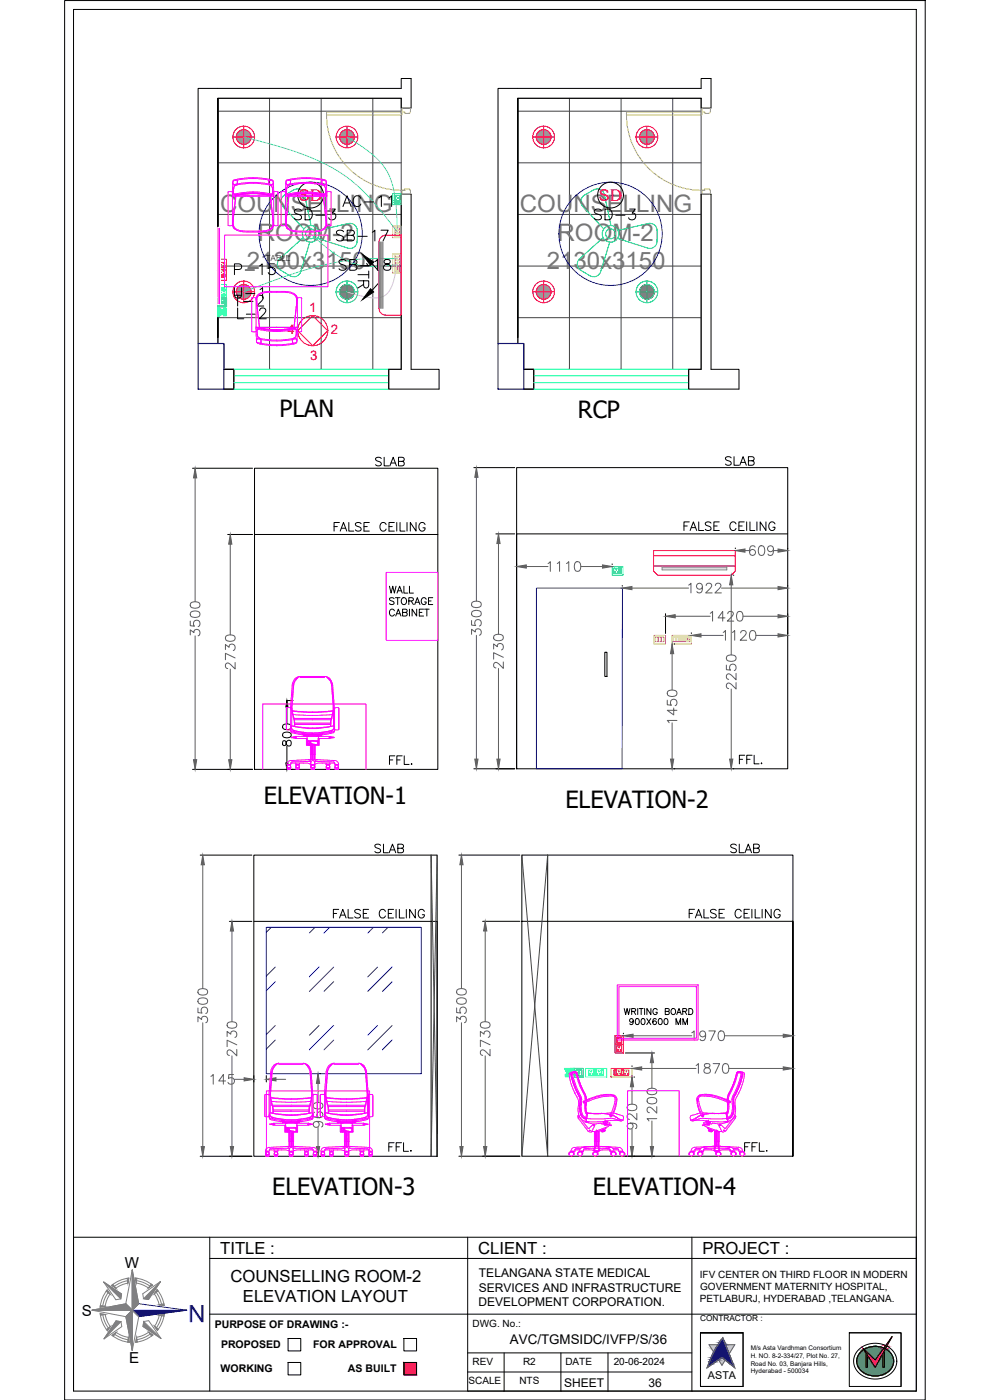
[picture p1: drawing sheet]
<svg xmlns="http://www.w3.org/2000/svg" width="297mm" height="420mm" viewBox="0 0 297 420" stroke-linecap="round" stroke-linejoin="round" font-family="sans-serif">
<defs><g id="words">
<g font-size="7.2" fill="#767676">
<text x="66" y="63.5">COUNSELLING</text>
<text x="156" y="63.5">COUNSELLING</text>
<text x="77.3" y="72.2">ROOM-2</text>
<text x="167.3" y="72.2">ROOM-2</text>
<text x="74.1" y="80.8">2130x3150</text>
<text x="164" y="80.8">2130x3150</text>
</g>
<text font-size="7.1" fill="#f0f" x="87.1" y="67.4">SD-3</text>
<g font-size="7.1">
<text x="177.1" y="67.4">SD-3</text>
<text x="83.8" y="125.2">PLAN</text>
<text x="173.4" y="125.3">RCP</text>
<text x="79.1" y="241.4">ELEVATION-1</text>
<text x="169.6" y="242.6">ELEVATION-2</text>
<text x="81.6" y="358.7">ELEVATION-3</text>
<text x="177.9" y="358.7">ELEVATION-4</text>
</g>
<text font-size="7.1" fill="#00f" x="61.6" y="391.7" transform="rotate(-180 61.6 391.7)">N</text>
<g font-size="6.6">
<text x="101.6" y="63.1">AC-11</text>
<text x="99.8" y="73.4">SB-17</text>
<text x="69.1" y="83.6">P-15</text>
<text x="100.5" y="82.2">SB-18</text>
<text x="111.5" y="87.5" transform="rotate(-90 111.5 87.5)">1TR</text>
</g>
<text font-size="6.6" fill="#0ff" x="69.1" y="93.1">T-2</text>
<g font-size="6.6" fill="#f0f">
<text x="69.1" y="90.7">U-1</text>
<text x="70.2" y="97">L-2</text>
</g>
<text font-size="6.2" x="203.9" y="160.5">FALSE CEILING</text>
<g font-size="5.7">
<text x="111.5" y="141.1">SLAB</text>
<text x="216.3" y="140.8">SLAB</text>
<text x="99.1" y="160.5">FALSE CEILING</text>
<text x="115.7" y="230.7">FFL.</text>
<text x="111.1" y="257.2">SLAB</text>
<text x="218" y="257.2">SLAB</text>
<text x="98.8" y="276.6">FALSE CEILING</text>
<text x="205.7" y="276.6">FALSE CEILING</text>
<text x="115.4" y="346.8">FFL.</text>
</g>
<text font-size="5.7" fill="#5e5e5e" x="220.5" y="230.4">FFL.</text>
<text font-size="5.7" fill="#f0f" x="222.2" y="346.8">FFL.</text>
<g font-size="5">
<text x="66.1" y="376.3">TITLE :</text>
<text x="143.5" y="376.3">CLIENT :</text>
<text x="210.7" y="376.3">PROJECT :</text>
<text x="69.2" y="384.8">COUNSELLING ROOM-2</text>
<text x="72.9" y="390.8">ELEVATION LAYOUT</text>
</g>
<g font-size="4.9" fill="#f00">
<text x="89.7" y="60.3">SD</text>
<text x="179.7" y="60.3">SD</text>
</g>
<g font-size="4.5">
<text x="37.5" y="380.6">W</text>
<text x="24.5" y="394.9">S</text>
<text x="38.8" y="409.2">E</text>
</g>
<g font-size="4" fill="#f00">
<text x="92.8" y="93.7">1</text>
<text x="86.3" y="100.3">4</text>
<text x="99.3" y="100.3">2</text>
<text x="93" y="107.9">3</text>
</g>
<text font-size="4" x="153" y="403.5">AVC/TGMSIDC/IVFP/S/36</text>
<g font-size="3.6">
<text x="143.7" y="383.3">TELANGANA STATE MEDICAL</text>
<text x="143.6" y="387.6">SERVICES AND INFRASTRUCTURE</text>
<text x="143.5" y="392">DEVELOPMENT CORPORATION.</text>
<text x="169.3" y="416.1">SHEET</text>
<text x="194.5" y="416.1">36</text>
</g>
<g font-size="3.2">
<text x="64.4" y="398.5">PURPOSE OF DRAWING :-</text>
<text x="66.3" y="404.6">PROPOSED</text>
<text x="94" y="404.6">FOR APPROVAL</text>
<text x="66.2" y="411.6">WORKING</text>
<text x="104.4" y="411.6">AS BUILT</text>
<text x="212.4" y="413.8">ASTA</text>
</g>
<g font-size="3">
<text x="210" y="383.5">IFV CENTER ON THIRD FLOOR IN MODERN</text>
<text x="210.1" y="387.1">GOVERNMENT MATERNITY HOSPITAL,</text>
<text x="210" y="390.7">PETLABURJ, HYDERABAD ,TELANGANA.</text>
<text x="141.8" y="398.3">DWG. No.:</text>
<text x="141.8" y="409.7">REV</text>
<text x="156.9" y="409.7">R2</text>
<text x="169.7" y="409.7">DATE</text>
<text x="184.1" y="409.7">20-06-2024</text>
<text x="140.6" y="415.4">SCALE</text>
<text x="155.8" y="415.4">NTS</text>
</g>
<text font-size="2.7" x="79.8" y="78.4">TABLE</text>
<text font-size="2.5" x="210.1" y="396.6">CONTRACTOR :</text>
<g font-size="1.9">
<text x="225.2" y="407.6">H. NO. 8-2-334/27, Plot No. 27,</text>
<text x="225.3" y="405.3">M/s Asta Vardhman Consortium</text>
<text x="225.2" y="409.9">Road No. 03, Banjara Hills,</text>
<text x="225.2" y="412.2">Hyderabad - 500034</text>
</g>
</g></defs>
<!-- layer: ELE-LIGHTING WIRING -->
<g fill="none" stroke="#454545" stroke-width=".3">
<path d="M65.4 29.5h55v81.3h-53.2v-7.7h-1.8zM65.4 33.4h55M80.9 29.5v81.3M96.4 29.5v81.3M111.9 29.5v81.3M155.4 29.5h55v81.3h-53.2v-7.7h-1.8zM155.4 33.4h55M170.9 29.5v81.3M186.4 29.5v81.3M201.8 29.5v81.3M65.4 48.9h55M155.4 48.9h55"/>
<path d="M65.4 79.9h55M65.4 64.4h55M155.4 79.9h55M155.4 64.4h55M65.4 95.3h55M155.4 95.3h55"/>
</g>
<!-- layer: walls -->
<path d="M65.4 26.5h55v-2.9h2.9v8.9h-2.9v-3h-55M155.4 26.5h55v-2.9h2.9v8.9h-2.9v-3h-55M120.4 58.3h2.9v52.5h8.4v6h-15.1v-6h3.8zM210.4 58.3h2.9v52.5h8.4v6h-15.1v-6h3.8zM65.4 101.3v-71.8v73.6M70.2 110.8h-3h3v6h-3M155.4 101.3v-71.8v73.6M160.1 110.8h-2.9h2.9v6h-2.9" fill="none" stroke="#000" stroke-width=".3"/>
<!-- layer: col -->
<path d="M59.4 103.1h7.8v13.7h-7.8zM149.4 103.1h7.8v13.7h-7.8z" fill="none" stroke="#00f" stroke-width=".35"/>
<!-- layer: DOOR -->
<path d="M98 33.6h22.6v.9h-22.6zM98 34.5a22.6 22.6 0 0 0 23.5 22.6M120.6 32.5h2.6v1.1l-.4 .4h-1.3v-.4h-.9zM188 33.6h22.6v.9h-22.6zM188 34.5a22.6 22.6 0 0 0 23.5 22.6M210.6 32.5h2.5v1.1l-.3 .4h-1.3v-.4h-.9zM120.6 57.1h.9v-.4h1.3l.4 .4v1.2h-2.6zM210.6 57.1h.9v-.4h1.3l.3 .4v1.2h-2.5z" fill="none" stroke="#c8c92d" stroke-width=".3"/>
<!-- layer: Window -->
<path d="M70.2 110.8h46.4M70.2 112.8h46.4M70.2 116.8h46.4M70.2 114.8h46.4M160.1 110.8h46.5M160.1 112.8h46.5M160.1 116.8h46.5M160.1 114.8h46.5" fill="none" stroke="#0ff" stroke-width=".3"/>
<!-- layer: wall -->
<path d="M70.2 110.8v6M116.6 110.8v6M160.1 110.8v6M206.6 110.8v6" fill="none" stroke="#000" stroke-width=".3"/>
<!-- layer: ELE-1200MM CEILINGFAN -->
<g fill="none" stroke="#0f0" stroke-width=".3">
<path d="M84.9 61.9a2.17 2.17 0 0 1 .5-3.3l2.8-1.6a2.17 2.17 0 0 1 3.2 1.4l1.9 9.3M91 71.3l-7.1 6.4M93 72.7l-2.8 8.8a2.17 2.17 0 0 1-3.1 1.3M95.3 71.5l9 3M104.5 67.1l-9 2M174.8 61.9a2.17 2.17 0 0 1 .6-3.3l2.8-1.6a2.17 2.17 0 0 1 3.1 1.4l2 9.3M181 71.3l-7.1 6.4a2.18 2.18 0 0 0 .4 3.4l2.7 1.7a2.17 2.17 0 0 0 3.2-1.3l2.7-8.8M185.5 69.1l9-2a2.17 2.17 0 0 1 2.7 2.1l-.1 3.2a2.17 2.17 0 0 1-2.8 2.1l-9-3M84.3 81.1l2.7 1.7"/>
<circle cx="93.2" cy="70.2" r="1.48"/>
<circle cx="93.2" cy="70.2" r="2.5"/>
<circle cx="183.2" cy="70.2" r="1.48"/>
<circle cx="183.2" cy="70.2" r="2.5"/>
</g>
<g fill="none" stroke="#00f" stroke-width=".3">
<circle cx="93.2" cy="70.2" r="15.5"/>
<circle cx="183.2" cy="70.2" r="15.5"/>
</g>
<!-- layer: ELE-12W LED -->
<g fill="none" stroke="#f00" stroke-width=".3">
<path d="M73.1 37.9v6.5M104.1 37.9v6.5M163.1 37.9v6.5M194.1 37.9v6.5M69.9 41.1h6.5M100.9 41.1h6.5M159.9 41.1h6.5M190.8 41.1h6.6M159.9 87.6h6.5M163.1 84.3v6.6"/>
<circle cx="73.1" cy="41.1" r="2.21"/>
<circle cx="73.1" cy="41.1" r="3.3"/>
<circle cx="104.1" cy="41.1" r="2.21"/>
<circle cx="104.1" cy="41.1" r="3.3"/>
<circle cx="163.1" cy="41.1" r="2.21"/>
<circle cx="163.1" cy="41.1" r="3.3"/>
<circle cx="194.1" cy="41.1" r="2.21"/>
<circle cx="194.1" cy="41.1" r="3.3"/>
<circle cx="163.1" cy="87.6" r="2.21"/>
<circle cx="163.1" cy="87.6" r="3.3"/>
</g>
<g fill="none" stroke="#989898" stroke-width=".3">
<path d="M71.2 40l3.1 3M71.3 39.9l3 3.1M71.3 39.8l3.1 3.1M71.4 39.8l3.1 3.1M71.4 39.7l3.1 3.1M71.5 39.6l3.1 3.2M71.5 39.6l3.2 3.1M71.6 39.5l3.1 3.1M71.7 39.5l3.1 3.1M71.7 39.4l3.1 3.1M71.8 39.4l3.1 3.1M71.9 39.3l3 3.1"/>
<path d="M71.9 39.3l3.1 3M72 39.2l3 3M72.1 39.2l3 3M72.1 39.1l3 3M72.2 39.1l2.9 2.9M72.3 39.1l2.9 2.8M72.4 39l2.8 2.9M72.5 39l2.7 2.8M72.6 39l2.7 2.7M72.7 39l2.6 2.6M72.8 38.9l2.5 2.6M72.9 38.9l2.4 2.5"/>
<path d="M73 38.9l2.3 2.4M73.1 38.9l2.2 2.3M73.2 38.9l2.1 2.2M73.3 38.9l2 2M73.4 38.9l1.9 1.9M73.6 39l1.7 1.7M73.7 39l1.5 1.5M73.9 39.1l1.3 1.2M74.1 39.1l1 1M74.4 39.3l.5 .5M102.2 40l3.1 3M102.3 39.9l3 3.1"/>
<path d="M102.3 39.8l3.1 3.1M102.4 39.8l3.1 3.1M102.4 39.7l3.1 3.1M102.5 39.6l3.1 3.2M102.6 39.5l3.1 3.1-3.2-3M102.6 39.5l3.2 3.1M102.7 39.4l3.1 3.1M102.8 39.4l3.1 3.1M102.8 39.3l3.1 3.1M102.9 39.3l3.1 3M103 39.2l3 3M103.1 39.2l3 3"/>
<path d="M103.1 39.1l3 3M103.2 39.1l2.9 2.9M103.3 39.1l2.9 2.8M103.4 39l2.8 2.9M103.5 39l2.7 2.8M103.6 39l2.7 2.7M103.6 39l2.7 2.6M103.7 38.9l2.6 2.6M103.8 38.9l2.5 2.5M103.9 38.9l2.4 2.4M104.1 38.9l2.2 2.3M104.2 38.9l2.1 2.2"/>
<path d="M104.3 38.9l2 2M104.4 38.9l1.9 1.9M104.6 39l1.7 1.7M104.7 39l1.5 1.5M104.9 39.1l1.3 1.2M105.1 39.1l1 1M105.4 39.3l.5 .5M161.2 40l3.1 3M161.3 39.9l3 3.1M161.3 39.8l3.1 3.1M161.4 39.7l3.1 3.1-3.1-3M161.6 39.5l3.1 3.1"/>
<path d="M161.6 39.5l3.2 3.1M161.7 39.4l3.1 3.1M161.8 39.4l3.1 3.1M161.8 39.3l3.1 3.1M162.1 39.2l3 3M162.1 39.1l3 3M162.2 39.1l2.9 2.9M162.3 39.1l2.9 2.8M162.4 39l2.8 2.9M162.5 39l2.7 2.8M162.6 39l2.7 2.7M162.6 39l2.7 2.6"/>
<path d="M162.7 38.9l2.6 2.6M162.8 38.9l2.5 2.5M163 38.9l2.3 2.4M163.1 38.9l2.2 2.3M163.2 38.9l2.1 2.2M163.3 38.9l2 2M163.4 38.9l1.9 1.9M163.6 39l1.7 1.7M163.7 39l1.5 1.5M163.9 39.1l1.3 1.2M164.1 39.1l1 1M164.4 39.3l.5 .5"/>
<path d="M192.2 40l3.1 3M192.3 39.9l3 3.1M192.3 39.8l3.1 3.1M192.4 39.8l3.1 3.1M192.4 39.7l3.1 3.1M192.5 39.6l3.1 3.2M192.5 39.6l3.1 3.1M192.6 39.5l3.1 3.1M192.6 39.5l3.2 3.1M192.7 39.4l3.1 3.1M192.8 39.4l3.1 3.1M192.8 39.3l3.1 3.1"/>
<path d="M192.9 39.3l3.1 3M193 39.2l3 3M193.1 39.1l3 3M193.2 39.1l2.9 2.9M193.3 39.1l2.9 2.8M193.4 39l2.8 2.9M193.5 39l2.7 2.8M193.5 39l2.7 2.7M193.6 39l2.7 2.6M193.7 38.9l2.6 2.6M193.8 38.9l2.5 2.5M193.9 38.9l2.4 2.4"/>
<path d="M194.1 38.9l2.2 2.3M194.2 38.9l2.1 2.2M194.3 38.9l2 2M194.4 38.9l1.9 1.9M194.6 39l1.7 1.7M194.7 39l1.5 1.5M194.9 39.1l1.3 1.2M195.1 39.1l1 1M195.4 39.3l.5 .5M70.9 41l2.3 2.3M70.9 41.2l2.2 2.1M70.9 40.9l2.4 2.4"/>
<path d="M70.9 41.3l2.1 2M70.9 40.8l2.5 2.5M70.9 41.4l1.9 1.9M70.9 40.7l2.6 2.6M71 41.5l1.7 1.8M71 40.6l2.6 2.7M71 41.7l1.6 1.6M71 40.5l2.7 2.8M71 40.4l2.8 2.8M71 41.9l1.4 1.3M71 40.4l2.9 2.8M71.1 40.3l2.9 2.9"/>
<path d="M71.1 40.2l2.9 2.9M71.1 42.1l1.1 1M71.2 40.1l2.9 3M71.2 40l3 3.1M71.3 42.3l.6 .7M101.9 41.2l2.2 2.1M101.9 41l2.3 2.3M101.9 41.3l2.1 2M101.9 40.9l2.4 2.4M101.9 40.8l2.5 2.5M101.9 41.4l1.9 1.9M101.9 40.7l2.6 2.6"/>
<path d="M101.9 41.5l1.8 1.8M102 40.6l2.6 2.7M102 40.5l2.7 2.8M102 41.7l1.5 1.6M102 40.4l2.8 2.8M102 41.9l1.4 1.3M102 40.4l2.9 2.8M102.1 40.3l2.9 2.9M102.1 40.2l2.9 2.9M102.1 42.1l1.1 1M102.1 40.1l3 3M102.2 40l3 3.1"/>
<path d="M102.2 42.3l.7 .7M160.9 41l2.3 2.3M160.9 41.2l2.2 2.1M160.9 41.3l2.1 2M160.9 40.9l2.4 2.4M160.9 40.8l2.5 2.5M160.9 41.4l1.9 1.9M160.9 40.7l2.6 2.6M160.9 41.5l1.8 1.8M161 40.6l2.6 2.7M161 40.5l2.7 2.8M161 41.7l1.5 1.6"/>
<path d="M161 40.4l2.8 2.8M161 41.9l1.4 1.3M161 40.4l2.9 2.8M161.1 40.3l2.9 2.9M161.1 40.2l2.9 2.9M161.1 42.1l1.1 1M161.1 40.1l3 3M161.2 40l3 3.1M161.3 42.3l.6 .7M164.7 42.7l-3.2-3.1 3.1 3.2M165 42.2l-3-3 3 3.1M191.9 41l2.3 2.3"/>
<path d="M191.9 41.2l2.2 2.1M191.9 41.3l2 2M191.9 40.9l2.4 2.4M191.9 40.8l2.5 2.5M191.9 41.4l1.9 1.9M191.9 40.7l2.6 2.6M191.9 41.5l1.8 1.8M191.9 40.6l2.7 2.7M192 41.7l1.5 1.6M192 40.5l2.7 2.8M192 40.4l2.8 2.8M192 41.9l1.4 1.3"/>
<path d="M192 40.4l2.9 2.8M192.1 40.3l2.8 2.9M192.1 40.2l2.9 2.9M192.1 42.1l1.1 1M192.1 40.1l3 3M192.2 40l3 3.1M192.2 42.3l.7 .7M160.9 87.5l2.3 2.3M160.9 87.6l2.2 2.2M160.9 87.8l2.1 2M160.9 87.4l2.4 2.4M160.9 87.3l2.5 2.5"/>
<path d="M160.9 87.9l1.9 1.9M160.9 87.2l2.6 2.6M160.9 88l1.8 1.8M161 87.1l2.6 2.7M161 87l2.7 2.7M161 88.2l1.5 1.5M161 86.9l2.8 2.8M161 88.3l1.4 1.4M161 86.8l2.9 2.9M161.1 86.8l2.9 2.8M161.1 86.7l2.9 2.9M161.1 88.5l1.1 1.1"/>
<path d="M161.1 86.6l3 3M161.3 88.8l.6 .7M161.3 86.4l3 3M161.3 86.3l3.1 3.1M161.4 86.2l3.1 3.1M161.5 86.1l3.1 3.1M161.5 86.1l3.2 3.1M161.6 86l3.1 3.1M161.7 85.9l3.1 3.1-3.2-3.1M161.8 85.8l3.1 3.1M161.9 85.7l3.1 3.1M162 85.7l3 3"/>
<path d="M162.1 85.7l3 3M162.1 85.6l3 3M162.2 85.6l2.9 2.9M162.3 85.5l2.9 2.9M162.4 85.5l2.8 2.8M162.5 85.5l2.7 2.7M162.6 85.5l2.7 2.7M162.6 85.4l2.7 2.7M162.7 85.4l2.6 2.6M162.8 85.4l2.5 2.5M163 85.4l2.3 2.4M163.1 85.4l2.2 2.3"/>
<path d="M163.2 85.4l2.1 2.1M163.3 85.4l2 2M163.4 85.4l1.9 1.9M163.6 85.4l1.7 1.7M163.7 85.5l1.5 1.5M163.9 85.5l1.3 1.3M164.1 85.6l1 1M164.3 89.5l-3.1-3.1 3 3.1M164.4 85.8l.5 .5"/>
</g>
<!-- layer: ELE-12W UPS LIGHT -->
<g fill="none" stroke="#0f0" stroke-width=".3">
<path d="M100.9 87.6h6.5M104.1 84.3v6.6M190.8 87.6h6.6M194.1 84.3v6.6"/>
<circle cx="104.1" cy="87.6" r="2.21"/>
<circle cx="104.1" cy="87.6" r="3.3"/>
<circle cx="194.1" cy="87.6" r="2.21"/>
<circle cx="194.1" cy="87.6" r="3.3"/>
</g>
<g fill="none" stroke="#808080" stroke-width=".3">
<path d="M101.9 87.6l2.2 2.2M101.9 87.5l2.3 2.3M101.9 87.8l2.1 2M101.9 87.4l2.4 2.4M101.9 87.3l2.5 2.5M101.9 87.9l1.9 1.9M101.9 87.2l2.6 2.6M101.9 88l1.8 1.8M102 87.1l2.6 2.7M102 87l2.7 2.7M102 88.2l1.5 1.5M102 86.9l2.8 2.8"/>
<path d="M102 88.3l1.4 1.4M102 86.8l2.9 2.9M102.1 86.8l2.9 2.8M102.1 86.7l2.9 2.9M102.1 88.5l1.1 1.1M102.1 86.6l3 3M102.2 86.5l3 3M102.2 86.4l3.1 3.1M102.2 88.8l.7 .7M102.3 86.4l3 3M102.3 86.3l3.1 3.1M102.4 86.2l3.1 3.1"/>
<path d="M102.5 86.1l3.1 3.1M102.5 86.1l3.2 3.1M102.6 86l3.1 3.1M102.6 85.9l3.2 3.2M102.7 85.9l3.1 3.1M102.8 85.8l3.1 3.1M102.9 85.7l3.1 3.1M103 85.7l3 3M103.1 85.7l3 3M103.1 85.6l3 3M103.2 85.6l2.9 2.9M103.3 85.5l2.9 2.9"/>
<path d="M103.4 85.5l2.8 2.8M103.5 85.5l2.7 2.7M103.6 85.5l2.7 2.7M103.6 85.4l2.7 2.7M103.7 85.4l2.6 2.6M103.8 85.4l2.5 2.5M191.9 87.5l2.3 2.3M191.9 87.6l2.2 2.2M191.9 87.8l2 2M191.9 87.4l2.4 2.4M191.9 87.3l2.5 2.5M191.9 87.9l1.9 1.9"/>
<path d="M191.9 87.2l2.6 2.6M191.9 88l1.8 1.8M191.9 87.1l2.7 2.7M192 88.2l1.5 1.5M192 87l2.7 2.7M192 86.9l2.8 2.8M192 88.3l1.4 1.4M192 86.8l2.9 2.9M192.1 86.8l2.8 2.8M192.1 86.7l2.9 2.9M192.1 88.5l1.1 1.1M192.1 86.6l3 3"/>
<path d="M192.2 88.8l.7 .7M192.3 86.4l3 3M192.3 86.3l3.1 3.1M192.4 86.2l3.1 3.1M192.5 86.1l3.1 3.1-3.2-3M192.7 85.9l3.1 3.1-3.2-3.1M192.8 85.8l3.1 3.1M192.9 85.7l3.1 3.1M193 85.7l3 3M193.1 85.6l3 3M193.2 85.6l2.9 2.9M193.3 85.5l2.9 2.9"/>
<path d="M193.4 85.5l2.8 2.8M193.5 85.5l2.7 2.7M193.6 85.4l2.7 2.7M193.7 85.4l2.6 2.6M193.8 85.4l2.5 2.5M193.9 85.4l2.4 2.4M194.1 85.4l2.2 2.3M194.2 85.4l2.1 2.1M194.3 85.4l2 2M194.4 85.4l1.9 1.9M194.6 85.4l1.7 1.7M194.7 85.5l1.5 1.5"/>
<path d="M194.9 85.5l1.3 1.3M195.1 85.6l1 1M195.3 89.5l-3.1-3.1 3 3.1M195.4 85.8l.5 .5M195.7 89.1l-3.1-3.1 3 3.2"/>
</g>
<!-- layer: ELE-4M UPS P.SB -->
<path d="M117.8 67.8h2.6v3.5h-2.6zM118.5 68.3h1.4v.7h-1.4zM118.5 69.2h1.4v.7h-1.4zM118.5 70.1h1.4v.7h-1.4zM196.2 190.7h3.5v2.6h-3.5zM196.7 191.2h.7v1.4h-.7zM197.6 191.2h.7v1.4h-.7zM198.5 191.2h.7v1.4h-.7z" fill="none" stroke="#ffbf00" stroke-width=".3"/>
<!-- layer: ELE-LIGHTING WIRING -->
<path d="M73.1 41.1l3.5 .9a85.3 85.3 0 0 1 25.2 9.7 59.8 59.8 0 0 1 15.2 15.1l2.2 2.8M104.1 41.1l1.9 1.2a26.2 26.2 0 0 1 10.4 9.7 33.8 33.8 0 0 1 2.7 14.4l.1 2.3M93.2 70.2l1.4 1.2a30.6 30.6 0 0 0 12.5 8 27.5 27.5 0 0 0 10.2 .3l1.9-.2M119.2 77.7a81.2 81.2 0 0 0-34.8 5.7l-11.3 4.2" fill="none" stroke="#63d7b6" stroke-width=".3"/>
<path d="M119.2 78.6l-.3 1.6a14 14 0 0 1-2.9 8.1 8.4 8.4 0 0 1-7.5 .5l-4.4-1.2" fill="none" stroke="#ddbad0" stroke-width=".3"/>
<!-- layer: ELE. 2N0S OF 6-16 UPS SOCKETS -->
<g fill="none" stroke="#00bfff" stroke-width=".3">
<path d="M65.4 85.4h2.6v6.3h-2.6zM65.8 88.6v.6v-.6M65.8 89.3h1.7v1.4h-1.7zM65.8 86.4v.5v-.5M65.8 88.6h1.7M65.8 89.2h1.7M66.2 89.9l.2 .1-.2 .1zM66.2 87.7l.2 .1-.2 .1zM67.3 86.4h-1.3v.5h1.3M67.3 88.7h-1.3v.4h1.3M67.5 86.4h-1.7h1.7v.5h-1.7M67.5 87h-1.7v1.5h1.7"/>
<path d="M175.7 320.7h6.3v2.5h-6.3zM176.7 321.1h1.4v1.7h-1.4zM176.9 322.2l.2 .2zM177.3 321.4l.2 .1-.1 .2zM177.8 322.4v-.2v.2M178.2 321.1v1.7h.6v-1.7M178.3 321.3h.5v1.3h-.5zM178.3 322.5h.5M178.8 321.1h-.6h.6M178.9 321.1h1.5v1.7h-1.5zM179.2 322.2l.2 .2zM179.6 321.4l.2 .1-.2 .2z"/>
<path d="M180 322.2l.2 .1-.2 .1zM180.5 321.1v1.7h.5v-1.7v1.7M180.5 321.3h.5v1.3h-.5zM180.5 322.5h.5M181 321.1h-.5h.5"/>
</g>
<!-- layer: ELE-2NOS OF 6-16 RAW POWER SOCKET -->
<g fill="none" stroke="#ff7f00" stroke-width=".3">
<path d="M65.4 77.8h2.6v6.3h-2.6zM65.8 78.8h1.7v1.4h-1.7zM66.2 79.4l.2 .1-.2 .1zM65.8 80.9v-.6v.6M65.8 83.1v-.5v.5M65.8 82.6h1.7v.5h-1.7h1.7M65.8 80.9h1.7M65.8 80.3h1.7M66 82.6v.5h1.3M66.2 81.7h.2l-.2 .1zM67.3 80.4h-1.3v.5h1.3M67.5 81h-1.7v1.5h1.7"/>
<path d="M183.3 320.7h6.3v2.5h-6.3zM184.3 321.1h.5h-.5M184.3 322.5h.5M184.8 321.3h-.5v1.3h.5M184.8 321.1v1.7h-.5v-1.7v1.7M184.9 321.1h1.5v1.7h-1.5zM185.2 322.2l.2 .2zM185.6 321.4l.2 .1-.1 .2zM186 322.2l.2 .1-.2 .1zM186.5 321.1h.6h-.6M186.5 321.1v1.7h.6v-1.7M186.6 321.3h.4v1.3h-.4z"/>
<path d="M186.6 322.5h.4M187.2 321.1h1.4v1.7h-1.4zM187.4 322.2l.2 .2zM187.8 321.4l.2 .1-.1 .2zM188.3 322.2l.1 .1-.2 .1z"/>
</g>
<!-- layer: FA-BELOW SMOKE DERECTOR -->
<g fill="none" stroke="#000" stroke-width=".3">
<circle cx="93.2" cy="58.6" r="3.9"/>
<circle cx="183.2" cy="58.6" r="3.9"/>
</g>
<!-- layer: ELE-TEL POINT -->
<g fill="none" stroke="#0ff" stroke-width=".3">
<path d="M65.4 92.2l2.5 1.4-2.5 1.5zM65.5 92.2l-.1 .1M65.5 92.3l-.1 .2M65.6 92.3l-.2 .3M65.7 92.4l-.3 .3M65.8 92.4l-.4 .5M65.9 92.5l-.5 .5M66 92.5l-.6 .6M66.1 92.6l-.7 .6M66.1 92.6l-.7 .8M66.2 92.7l-.8 .8M66.3 92.7l-.9 .9"/>
<path d="M66.4 92.8l-1 1M66.5 92.8l-1.1 1.1M66.6 92.9l-1.2 1.1M66.6 92.9l-1.2 1.3M66.7 93l-1.3 1.3M66.8 93l-1.4 1.4M66.9 93.1l-1.5 1.5M67 93.1l-1.6 1.6M67.1 93.2l-1.7 1.6M67.1 93.2l-1.7 1.8M67.2 93.2l-1.8 1.9M67.3 93.3l-1.6 1.6"/>
<path d="M67.4 93.3l-1.4 1.4M67.5 93.4l-1.2 1.2M67.6 93.4l-1 1M169.3 320.6h2.9l-1.4 2.6zM169.3 320.6l1.9 1.9M169.5 320.6l1.7 1.8M169.5 320.9l1.6 1.7M169.6 320.6l1.7 1.7M169.7 321.3l1.4 1.4M169.7 320.6l1.6 1.6M169.9 321.6l1.1 1.1M169.9 320.6l1.5 1.6"/>
<path d="M169.9 322.8v.4h1.8v-.4M170 320.6l1.4 1.5M170 321.9l1 .9M170.1 320.6l1.4 1.4M170.2 322.2l.7 .7M170.3 320.6l1.2 1.3M170.4 322.5l.5 .5M170.4 320.6l1.2 1.2M170.5 320.6l1.1 1.1M170.5 322.8l.3 .3M170.7 320.6l1 1M170.7 323.1l.1 .1"/>
<path d="M170.8 320.6l.9 1M170.9 320.6l.9 .9M171 320.6l.8 .8M171.2 320.6l.6 .7M171.3 320.6l.6 .6M171.4 320.6l.5 .5M171.6 320.6l.4 .5M171.7 320.6l.3 .4M171.8 320.6l.3 .3M172 320.6l.1 .2M172.1 320.6l.1 .1"/>
</g>
<g fill="#0ff" stroke="#0ff" stroke-width=".3">
<circle cx="65.4" cy="92.2" r=".12"/>
<circle cx="172.2" cy="320.6" r=".12"/>
</g>
<!-- layer: ELE.LAN POINT -->
<path d="M65.4 89.4h2.6v2.7h-2.6zM65.8 89.9h1.7v1.7h-1.7zM66.5 90.5h.4l.2 .4-.6 .1zM66.5 90.5h.3l.2 .4-.5 .1zM172.3 320.6h2.7v2.6h-2.7zM172.8 321.1h1.8v1.7h-1.8zM173.4 321.8h.5l-.1 .5-.4-.2z" fill="none" stroke="#0f0" stroke-width=".3"/>
<!-- layer: M HVAC HIGH WALL UNIT -->
<path d="M115.7 70.6h4.7v24h-4.7a2.04 2.04 0 0 1-2-2.1v-19.9" fill="none" stroke="#f00" stroke-width=".3"/>
<path d="M113.9 72.6v19.9M114.1 72.6v19.9M114.4 72.6v19.9M114.7 72.6v19.9M114.9 72.6v19.9" fill="none" stroke="#808080" stroke-width=".3"/>
<path d="M111.2 86.7l.9 .9-3.4 2.4z" fill="#000" stroke="#000" stroke-width=".3"/>
<!-- layer: EQP ASBUILT -->
<g fill="none" stroke="#000" stroke-width=".3">
<path d="M65.4 26.5h-6v76.6M155.4 26.5h-6v76.6M57.8 140.5h18M142.2 140.3h12.2M155 140.3h81.3v90.4h-81.3zM68.3 160.4h7.5M131.4 160.4h-55v70.5h55v-90.4h-55v90.4M148.8 160.2h5.6M155 169.2v.2M183.7 169.2v.2M186.7 175.7v.2M220 172.6h.2"/>
<path d="M220.6 164.5v.2M236.3 160.2h-81.3v70.5M236.3 164.5v.2M236.3 175.7v.2M199.7 184.2v5.9M202.2 193.3h.2M207.4 189.9v.2M236.3 184.2v5.9M57.8 230.9h18M142.2 230.7h12.2M202.2 230.7h.2M60.1 256.6h15.5"/>
<path d="M76.2 256.6h55v90.4h-55zM129.3 256.6v90.4M137.7 256.6h18.3M164.3 256.6v90.4M68.8 276.5h6.8M76.2 276.5h55v70.5M144.8 276.5h11.2M156.6 276.5h81.3v70.5h-81.3v-90.4h81.3v90.4M187 310.1v.2M187.6 316h8.8M189.6 319.9v.2M237.9 310.1v.2"/>
<path d="M237.9 319.9v.2M76.2 322.8v1.9M79.9 322.8v1.9M96 322.2h.2M190.2 323.2h.2M60.1 347h15.5M96 347h.2M137.7 347h18.3M187.6 347h8.8"/>
</g>
<g fill="none" stroke="#5e5e5e" stroke-width=".3">
<path d="M58.5 143.4v37.2M142.9 143.2v37.2M69.1 163.3v27.2M149.6 163.1v27.2M157.9 170h6.5M164.4 169.1l.7-.5v2.9M167.2 169.1l.7-.5v2.9M170 169.1l.7-.5v2.9M172.7 168.7a.94 .94 0 0 1 1.4 .4 2.37 2.37 0 0 1-.3 2.2 .94 .94 0 0 1-1.3-.4 2.42 2.42 0 0 1 .2-2.2zM174.3 170h6.5M189.6 176.5h17M206.6 175.6l.7-.6v2.9"/>
<path d="M210.8 176a.9 .9 0 0 1-1.3 .8 .9 .9 0 0 1-.3-1.4 .9 .9 0 0 1 1.4 .1 2.63 2.63 0 0 1-.2 2.3 .86 .86 0 0 1-1.3-.3M211.9 175.7l.1-.4 .4-.3h.6l.4 .3a.9 .9 0 0 1-.3 1.3l-1.4 1.3h2M214.6 175.7l.2-.4 .4-.3h.5l.5 .3a.9 .9 0 0 1-.3 1.3l-1.4 1.3h1.9M216.5 176.5h16.9M219.4 175.5v21M223.5 165.2h1.4M226.6 164.2a.84 .84 0 0 0-.9-.4 .84 .84 0 0 0-.7 .5 1.7 1.7 0 0 0 .7 2.4 .9 .9 0 0 0 1-.8 .9 .9 0 0 0-.8-1 .9 .9 0 0 0-1 .8M227.9 163.9a.94 .94 0 0 1 1.4 .4 1.47 1.47 0 0 1-1 2.4 1.86 1.86 0 0 1-.4-2.8zM232.1 164.8a.9 .9 0 0 1-1.3 .7 .9 .9 0 0 1-.3-1.4 .9 .9 0 0 1 1.4 .1 2.63 2.63 0 0 1-.2 2.3 .85 .85 0 0 1-1.3-.2M232.1 165.2h1.3M57.1 190.6v-1.6l1.1 .9a.97 .97 0 0 1 1.6-.8 .97 .97 0 0 1-.4 1.7M57.1 186.4v1.4l1.2 .1a1.03 1.03 0 0 1 0-1.5 1.03 1.03 0 0 1 1.6 .2 1.03 1.03 0 0 1-.5 1.5"/>
<path d="M57.2 183.8a2.26 2.26 0 0 1 2.7 0 .95 .95 0 0 1-.5 1.4 2.4 2.4 0 0 1-2.2-.3zM57.2 181a2.26 2.26 0 0 1 2.7 0 .95 .95 0 0 1-.5 1.4 2.4 2.4 0 0 1-2.2-.3zM58.5 190.8v37.2M67.6 195v-1.6l1.1 .9a.97 .97 0 0 1 1.6-.7 .97 .97 0 0 1-.3 1.6M67.8 190.9a2.26 2.26 0 0 1 2.6 0 .94 .94 0 0 1-.4 1.4 2.37 2.37 0 0 1-2.2-.2zM70.5 198.8v2l-1.3-1.4a.9 .9 0 0 0-1.3-.3l-.3 .4v.6l.3 .4 .4 .1M70.5 197.5l-2.9-1.4v1.9M141.5 190.4v-1.6l1.1 .9a.97 .97 0 0 1 1.6-.7 .97 .97 0 0 1-.4 1.6M141.5 186.2v1.4l1.2 .1a1.03 1.03 0 0 1 0-1.5 1.03 1.03 0 0 1 1.5 .2 1.03 1.03 0 0 1-.4 1.5M141.6 183.6a1.85 1.85 0 0 1 2.8 .4v.3a1.68 1.68 0 0 1-2.9 0zM141.6 180.8a1.86 1.86 0 0 1 2.8 .4v.3a1.67 1.67 0 0 1-2.9 0zM142.9 190.7v37.1"/>
<path d="M148.1 194.8v-1.5l1.1 .8a.97 .97 0 0 1 1.6-.7 .97 .97 0 0 1-.3 1.7M148.2 190.8a2.24 2.24 0 0 1 2.7 0 .94 .94 0 0 1-.4 1.4 2.42 2.42 0 0 1-2.3-.3zM151 198.7v1.9l-1.4-1.4a.88 .88 0 0 0-1.4-.1l-.1 .8 .3 .4 .4 .2M151 197.3l-2.9-1.4v1.9M201.7 196.2v10.9M202.6 184.9h10.5M210.3 190.7h6.7M213.1 184l.7-.5v2.9M217 189.8l.7-.6v2.9M217.5 185.4h-2l1.3-1.9v2.9M217.9 199.6v1.4l1.3 .1a1.03 1.03 0 0 1 0-1.5 1.03 1.03 0 0 1 1.5 .2 1.03 1.03 0 0 1-.4 1.5M218.1 197a2.25 2.25 0 0 1 2.6 0 .94 .94 0 0 1-.4 1.3 2.41 2.41 0 0 1-2.2-.2z"/>
<path d="M218.4 184.2l.1-.4 .4-.3h.6l.4 .3a.9 .9 0 0 1-.3 1.2l-1.4 1.4h2M219.7 189.8l.7-.6v2.9M221.4 183.6a.95 .95 0 0 1 1.4 .4 2.4 2.4 0 0 1-.3 2.3 .94 .94 0 0 1-1.4-.5 2.41 2.41 0 0 1 .3-2.2zM222.2 189.9l.2-.4 .4-.3h.5l.5 .3a.9 .9 0 0 1-.3 1.3l-1.4 1.3h1.9M222.9 184.9h10.5M225.3 189.4a.94 .94 0 0 1 1.4 .4 2.39 2.39 0 0 1-.3 2.2 .94 .94 0 0 1-1.4-.4 2.41 2.41 0 0 1 .3-2.2zM226.8 190.7h6.6M69.1 200.8v27.2M149.6 200.6v27.2M200.2 210.1v1.4l1.2 .2a1.03 1.03 0 0 1 0-1.6 1.03 1.03 0 0 1 1.6 .2 1.03 1.03 0 0 1-.4 1.5M200.3 207.5a2.26 2.26 0 0 1 2.7 0 .94 .94 0 0 1-.4 1.4 1.47 1.47 0 0 1-2.4-1zM201.7 216.9v10.9"/>
<path d="M202.1 212.5v2.1l-1.9-1.4h2.9M203.1 216.2h-2.9l.6 .7M219.4 206.8v21M220.8 204.9v1.9l-1.3-1.4a.9 .9 0 0 0-1.3-.3l-.3 .4v.6l.3 .4 .4 .2M220.8 202.1v1.9l-1.3-1.4a.9 .9 0 0 0-1.3-.2l-.3 .4v.5l.3 .4 .4 .2M60.8 259.5v37.2M138.5 259.5v37.2M69.6 279.4v27.2M145.6 279.4v27.2M59.5 299.9a2.25 2.25 0 0 1 2.7 0 .94 .94 0 0 1-.5 1.4 2.39 2.39 0 0 1-2.2-.3zM59.5 297.1a2.25 2.25 0 0 1 2.7 0 .94 .94 0 0 1-.5 1.4 2.39 2.39 0 0 1-2.2-.3zM137.1 299.9a2.23 2.23 0 0 1 2.7 0 .94 .94 0 0 1-.4 1.4 2.41 2.41 0 0 1-2.3-.3z"/>
<path d="M137.1 297.1a2.23 2.23 0 0 1 2.7 0 .94 .94 0 0 1-.4 1.4 2.41 2.41 0 0 1-2.3-.3zM59.4 306.7v-1.6l1.1 .9a.97 .97 0 0 1 1.6-.8 .97 .97 0 0 1-.4 1.7M59.4 302.5v1.4l1.2 .1a1.02 1.02 0 0 1 0-1.5 1.02 1.02 0 0 1 1.5 .2 1.02 1.02 0 0 1-.4 1.5M60.8 306.9v37.2M68.1 311.1v-1.5l1.1 .8a.97 .97 0 0 1 1.6-.7 .97 .97 0 0 1-.3 1.6M68.3 307.1a2.26 2.26 0 0 1 2.6 0 .94 .94 0 0 1-.4 1.3 2.37 2.37 0 0 1-2.2-.2zM69.6 316.9v27.2M71 314.9v2l-1.3-1.4a.9 .9 0 0 0-1.3-.3l-.3 .4v.6l.3 .4 .4 .1M71 313.6l-2.9-1.4v1.9M137 306.7v-1.6l1.1 .9a.97 .97 0 0 1 1.6-.8 .97 .97 0 0 1-.3 1.7M137 302.5v1.4l1.3 .1a1.03 1.03 0 0 1-.1-1.5 1.03 1.03 0 0 1 1.6 .2 1.03 1.03 0 0 1-.4 1.5M138.5 306.9v37.2"/>
<path d="M144.1 311.1v-1.6l1.1 .9a.97 .97 0 0 1 1.6-.8 .97 .97 0 0 1-.3 1.7M144.3 307a1.85 1.85 0 0 1 2.7 .5v.2a1.57 1.57 0 0 1-2.3 .7 .94 .94 0 0 1-.4-1.4zM145.6 316.9v27.2M147 314.9v2l-1.4-1.4a.87 .87 0 0 0-1.3-.2l-.2 .9 .3 .4 .4 .1M147 313.5l-2.9-1.3v1.9M189.9 310.8h17.7M195.6 318.9v7.7M207.6 309.9l.7-.5v2.9M208.9 319.8l.6-.6v2.9M211.5 319.3a.59 .59 0 0 0 .3 1 1.04 1.04 0 0 1 1.1 .4 1.04 1.04 0 0 1 0 1.3 1.17 1.17 0 0 1-1.7-.4 1.14 1.14 0 0 1 1.4-1.3 .59 .59 0 0 0 .3-1zM211.7 310.4a.9 .9 0 0 1-1.2 .7 .9 .9 0 0 1-.4-1.4 .9 .9 0 0 1 1.5 .1 2.63 2.63 0 0 1-.3 2.4 .86 .86 0 0 1-1.2-.3M212.7 309.4h1.9l-1.4 2.9"/>
<path d="M214 319.2h1.9l-1.4 2.9M215.9 309.5a.94 .94 0 0 1 1.3 .4 2.41 2.41 0 0 1-.2 2.3 .95 .95 0 0 1-1.4-.5 2.39 2.39 0 0 1 .3-2.2zM217.2 319.3a.93 .93 0 0 1 1.3 .5 2.41 2.41 0 0 1-.2 2.2 .95 .95 0 0 1-1.4-.4 2.39 2.39 0 0 1 .3-2.3zM217.4 310.8h17.6M63.3 323l.7-.5v2.9M67.7 324.4h-2.1l1.4-1.9v2.9M70.1 322.5h-1.4l-.2 1.2a1.03 1.03 0 0 1 1.6 0 1.03 1.03 0 0 1-.2 1.5 1.03 1.03 0 0 1-1.5-.4M70.3 323.9h3M82.8 323.9h2.9M94.1 331.3a2.26 2.26 0 0 1 2.6 0 .94 .94 0 0 1-.4 1.4 1.46 1.46 0 0 1-2.3-1zM94.4 333.8a.86 .86 0 0 0-.3 1.2 1.74 1.74 0 0 0 2.8-.4 .9 .9 0 0 0-.8-1 .9 .9 0 0 0-1 .9 .9 .9 0 0 0 .8 .9M94.9 336.6a.9 .9 0 0 1 .8 1.2 .9 .9 0 0 1-1.4 .3 .9 .9 0 0 1 .1-1.4 2.59 2.59 0 0 1 2.3 .3 .86 .86 0 0 1-.2 1.2"/>
<path d="M95.4 325.1v5.8M95.4 338.4v5.7M188.3 331.8a2.26 2.26 0 0 1 2.6 0 .95 .95 0 0 1-.4 1.4 2.4 2.4 0 0 1-2.2-.3zM189.1 337.1a.9 .9 0 0 1 .8 1.2 .9 .9 0 0 1-1.4 .3 .9 .9 0 0 1 .1-1.4 2.63 2.63 0 0 1 2.3 .3 .86 .86 0 0 1-.2 1.2M189.6 326.1v5.3M189.6 338.9v5.2M191.1 334.2v1.9l-1.4-1.4a.88 .88 0 0 0-1.4-.1l-.1 .8 .2 .4 .5 .1M192.5 320.7h16.3M194.3 329.8a2.23 2.23 0 0 1 2.6 0 .94 .94 0 0 1-.4 1.4 2.41 2.41 0 0 1-2.2-.3zM194.3 327a2.23 2.23 0 0 1 2.6 0 .94 .94 0 0 1-.4 1.4 2.41 2.41 0 0 1-2.2-.3zM195.6 336.4v7.7M197.1 335.7h-2.9l.5 .7"/>
<path d="M197.1 332.1v2l-1.4-1.4a.9 .9 0 0 0-1.3-.3l-.2 .4v.6l.2 .4 .4 .1M218.7 320.7h16.3"/>
</g>
<g fill="#5e5e5e" stroke="#5e5e5e" stroke-width=".3">
<path d="M58.5 140.5l.5 2.9h-.9z"/>
<path d="M58.1 228h.9l-.5 2.9z"/>
<path d="M69.1 160.4l.5 2.9h-1z"/>
<path d="M68.6 228h1l-.5 2.9z"/>
<path d="M142.9 140.3l.5 2.9h-.9z"/>
<path d="M142.5 227.8h.9l-.5 2.9z"/>
<path d="M149.6 160.2l.4 2.9h-.9z"/>
<path d="M149.1 227.8h.9l-.4 2.9z"/>
<path d="M180.8 169.5l2.9 .5-2.9 .5z"/>
<path d="M155 170l2.9-.5v1z"/>
<path d="M220.6 165.2l2.9-.4v.9z"/>
<path d="M233.4 164.8l2.9 .4-2.9 .5z"/>
<path d="M219.4 172.6l.5 2.9h-1z"/>
<path d="M201.7 193.3l.4 2.9h-.9z"/>
<path d="M201.2 227.8h.9l-.4 2.9z"/>
<path d="M207.4 190.7l2.9-.5v1z"/>
<path d="M233.4 190.2l2.9 .5-2.9 .5z"/>
<path d="M199.7 184.9l2.9-.4v.9z"/>
<path d="M233.4 184.5l2.9 .4-2.9 .5z"/>
<path d="M186.7 176.5l2.9-.5v1z"/>
<path d="M233.4 176l2.9 .5-2.9 .5z"/>
<path d="M60.8 256.6l.5 2.9h-.9z"/>
<path d="M60.4 344.1h.9l-.5 2.9z"/>
<path d="M69.6 276.5l.5 2.9h-1z"/>
<path d="M69.1 344.1h1l-.5 2.9z"/>
<path d="M95.4 322.2l.5 2.9h-1z"/>
<path d="M94.9 344.1h1l-.5 2.9z"/>
<path d="M79.9 323.9l2.9-.5v1z"/>
<path d="M73.3 323.4l2.9 .5-2.9 .5z"/>
<path d="M138.5 256.6l.4 2.9h-.9z"/>
<path d="M138 344.1h.9l-.4 2.9z"/>
<path d="M145.6 276.5l.5 2.9h-1z"/>
<path d="M145.1 344.1h1l-.5 2.9z"/>
<path d="M187 310.8l2.9-.4v.9z"/>
<path d="M235 310.4l2.9 .4-2.9 .5z"/>
<path d="M189.6 323.2l.5 2.9h-1z"/>
<path d="M189.1 344.1h1l-.5 2.9z"/>
<path d="M189.6 320.7l2.9-.5v.9z"/>
<path d="M235 320.2l2.9 .5-2.9 .4z"/>
<path d="M195.6 316l.5 2.9h-1z"/>
<path d="M195.1 344.1h1l-.5 2.9z"/>
</g>
<g fill="none" stroke="#00f" stroke-width=".3">
<path d="M161 176.5h25.8l-.2 54.2h-25.6zM79.9 278.3h46.5v43.9h-46.5zM81.4 278.3l-1.5 1.5M94.5 278.3l-1.7 1.7M98.9 278.3l-1.7 1.7M112 278.3l-1.6 1.7M116.4 278.3l-1.7 1.7M82.6 290.2l-2.7 2.7M82.6 294.6l-2.7 2.7M95.7 290.2l-2.9 3M100.1 290.2l-7.3 7.3M100.1 294.6l-2.9 2.9"/>
<path d="M113.3 290.2l-2.9 3M117.7 290.2l-7.3 7.3M117.7 294.6l-3 2.9M82.6 307.8l-2.7 2.7M82.6 312.1l-2.7 2.7M95.7 307.8l-2.9 2.9M100.1 307.8l-7.3 7.3M100.1 312.1l-2.9 3M113.3 307.8l-2.9 2.9M117.7 307.8l-7.3 7.3M117.7 312.1l-3 3"/>
</g>
<!-- layer: ELE-4M RAW P.SB -->
<g fill="none" stroke="#ffbf00" stroke-width=".3">
<path d="M201.7 190.7h5.7v2.6h-5.7zM201.9 191.2h.7v1.4h-.7zM202.8 191.2h.7v1.4h-.7zM203.7 191.2h.7v1.4h-.7zM204.6 191.2h.7v1.4h-.7zM205.5 191.2h1.5v1.4h-1.5zM206 191.9h.2l-.1 .1M206.3 191.6v.2l.1-.2M206.3 191.9l.1 .2M206.3 191.9l.2 .1"/>
<circle cx="206.3" cy="191.9" r=".49"/>
<circle cx="206.3" cy="191.9" r=".04"/>
</g>
<!-- layer: HVAC -->
<path d="M196.1 165.2h24.5v6.2l-1.2 1.2h-22.1l-1.2-1.2zM196.1 166.8h24.5M196.1 169.9h24.5" fill="none" stroke="#f00" stroke-width=".3"/>
<path d="M198.7 170.4h19.4M198.7 169.9v1.1h19.4v-1.1" fill="none" stroke="#808080" stroke-width=".3"/>
<!-- layer: ELE-6A AC SOCKET -->
<path d="M183.7 170h3.2v2.6h-3.2zM184.2 170.5h1.5v1.7h-1.5zM184.4 171.6l.3 .2zM184.9 170.8l.1 .1-.1 .2zM185.3 171.6h.2l-.2 .2zM185.8 170.5v1.7h.6v-1.7v1.7M185.8 170.5h.6h-.6M185.8 170.7h.5v1.3h-.5M185.8 171.9h.5" fill="none" stroke="#00ceb6" stroke-width=".3"/>
<!-- layer: EQP ASBUILT -->
<path d="M129.3 256.6l1.9 90.4M131.2 256.6l-1.9 90.4M156.6 256.6l7.7 90.4M164.3 256.6l-7.7 90.4" fill="none" stroke="#454545" stroke-width=".3"/>
<!-- layer: ELE-1 NO 6-16A RAW POWER SOCKET -->
<path d="M184.5 313.4h2.5v2.6h-2.5zM184.5 310.8h2.5v2.6h-2.5zM185.1 313.9h1.4v1.7h-1.4zM185.1 311.3h1.4v1.7h-1.4zM185.1 311.5h1.4v1.3h-1.4M185.4 315.1v-.2v.2M185.7 314.2l.2 .1-.1 .2zM186.2 315.1v-.2v.2" fill="none" stroke="#f00" stroke-width=".3"/>
<!-- layer: 0 -->
<g fill="none" stroke="#f00" stroke-width=".3">
<path d="M93.8 94.7l4.5 4.5-4.5 4.6-4.5-4.6z"/>
<circle cx="93.8" cy="99.2" r="4.5"/>
</g>
<path d="M19.4 .2h258.2v420h-258.2zM22.1 2.8h252.8v414.7h-252.8zM181.5 195.7h.6v7.3h-.6zM140.3 371.3v46.2h134.6M274.9 371.3h-252.8v46.2M222.9 400h-12.7v16.1h12.7M254.8 400h15.6v16.1M210.2 416v-16h12.7v16" fill="none" stroke="#000" stroke-width=".3"/>
<!-- layer: HATCH -->
<path d="M274.9 371.3v46.2" fill="none" stroke="#000" stroke-width=".3"/>
<!-- layer: TITLE -->
<g fill="none" stroke="#808080" stroke-width=".3">
<path d="M27.6 393.2h12.1l-1.9 2 1.9-2zM30.9 394.6l.7 2.4 .9 1.6M31.1 384.7l5.4 3.6-.3 1.5-1.4 .3zM32.2 387.1l.8 1.3-.9 1.7-.6 1.9-1.4 .3a9.7 9.7 0 0 1 2.1-5.2zM32.2 399.4a9.7 9.7 0 0 1-2.1-5.2l1.5 .3 .5 1.9 1 1.7-.9 1.3M32.4 388l-.9 1.6-.7 2.3M33.5 385.8a9.7 9.7 0 0 1 5.2-2.2l-.3 1.5-1.9 .5-1.7 1zM34.8 396.4l1.5 .3 .2 1.4-5.3 3.7zM37.7 391.3l2 1.9-2-1.9M37.7 391.3l-10.1 1.9 10.2 2 1.9 10.1 1.9-10.2M38.3 384.4l-2.4 .7-1.6 .9M39.7 381.1v12.1v-12.1"/>
<path d="M40.6 383.6a9.7 9.7 0 0 1 5.2 2.1l-1.3 .8-1.7-.9-1.9-.5zM41 384.3l2.3 .7 1.6 .9M41.6 391.3l-1.9-10.2-2 10.2M41.6 391.3l-1.9 1.9v12.1v-12.1l1.9 1.9-1.9-1.9zM42.8 388.3l5.4-3.7-3.6 5.4-1.5-.2zM43.1 396.6l1.5-.2 3.7 5.3-5.4-3.6zM46.9 387.9l1.1 2 .5 1.8M47.1 387l1.3 1.9 .9 2.9-1.5-.2-.6-1.7-.9-1.6zM47.8 394.7l1.5-.2-.6 2.2-1.5 2.6-.8-1.3 .8-1.5zM48.5 394.6l-.4 1.8-1.2 2M33.6 400.7l1.3-.8 1.7 .9 1.9 .5 .3 1.5M33.6 400.7a9.7 9.7 0 0 0 5.2 2.1"/>
<path d="M34.4 400.5l1.6 .9 2.4 .7M45 400.4l-1.5 .9-2.4 .7M45.9 400.6a9.7 9.7 0 0 1-5.2 2.2l.3-1.5 1.9-.5 1.7-1 1.3 .8"/>
</g>
<g fill="#808080" stroke="#808080" stroke-width=".3">
<path d="M39.7 381.1l1.9 10.2-1.9 1.9z"/>
<path d="M39.7 393.2v12.1l-1.9-10.1z"/>
<path d="M44.6 399.8l1.3 .8-.4 .4z"/>
<path d="M43.1 396.6l5.2 5.1-5.4-3.6z"/>
<path d="M46.4 398l1.1 .9-.3 .4z"/>
<path d="M41 401.3l.2 1.5h-.5z"/>
<path d="M38.5 401.3l.3 1.5h-.5z"/>
<path d="M31.9 399l1.2-.9-.9 1.3z"/>
<path d="M33.6 400.7l1.3-.8-.9 1.2z"/>
<path d="M34.8 396.4l1.5 .3-5.1 5.1z"/>
<path d="M27.6 393.2l10.1-1.9 2 1.9z"/>
<path d="M30.1 394.2l1.5 .3-1.5 .2z"/>
<path d="M30.1 391.8l1.4 .2-1.4 .3z"/>
<path d="M48.2 384.6l-3.6 5.4-1.5-.2z"/>
<path d="M45.3 385.4l.5 .3-1.3 .8z"/>
<path d="M47.1 387l.3 .4-1.1 .9z"/>
<path d="M40.6 383.6h.5l-.2 1.5z"/>
<path d="M31.1 384.7l5.4 3.6-.3 1.5z"/>
<path d="M38.1 383.7l.6-.1-.3 1.5z"/>
<path d="M32.2 387.1l.8 1.3-1.2-.9z"/>
<path d="M33.5 385.8l.4-.3 .9 1.1z"/>
<path d="M47.7 391.6l1.5-.3 .1 .5z"/>
<path d="M47.8 394.7l1.5-.2-.1 .5z"/>
</g>
<path d="M41.6 391.3l14.4 1.9-14.4 1.9" fill="none" stroke="#00f" stroke-width=".3"/>
<path d="M39.7 393.2h16.3l-14.4 1.9z" fill="#00f" stroke="#00f" stroke-width=".3"/>
<!-- layer: MEP_HVAC_TEXT -->
<path d="M62.9 377.7h212M62.9 371.3v46.2M207.6 371.3v46.2M62.9 394.4h77.4M140.3 394.4h134.6M140.3 406h67.3M140.3 411.8h67.3M151.3 406v11.5M168.3 406v11.5M182.4 406v11.5" fill="none" stroke="#000" stroke-width=".3"/>
<!-- layer: 0.0 -->
<path d="M210.2 400h12.7v16.1h-12.7zM222.9 400h-12.7v16.1M254.8 400h15.6v16.1h-15.6zM86.4 401.7h3.8v3.7h-3.8zM86.4 408.9h3.8v3.7h-3.8zM121.2 401.7h3.8v3.7h-3.8zM121.2 408.9h3.8v3.7h-3.8zM257.6 405.1l1.6-1.2 2.2-.7h2.4l2.2 .7 1.6 1.2 1.2 1.8 .3 1.9-.5 1.7-1.5 1.9-2.5 1.2-2.8 .2-2.6-.7-1.9-1.5-1.1-2.1 .1-2.2 .5-1.2zM258.3 405.6a6.2 6.2 0 0 1 9.5 1.3 4.5 4.5 0 0 1-4.2 6 5.3 5.3 0 0 1-6.6-4.4 3.9 3.9 0 0 1 1.3-2.9zM259 404.8l3.6 3.4 5.1-7.1-5.1 9.2zM259.8 406v4.3h.5v-3.5M265.4 405.3v5h-.5v-4.1" fill="none" stroke="#000" stroke-width=".3"/>
<!-- layer: MEP_HVAC_TEXT -->
<path d="M121.2 408.9l3.8 3.7v-3.7zM121.2 408.9l3.8 3.7h-3.8z" fill="#f00" stroke="#f00" stroke-width=".3"/>
<!-- layer: 0.0 -->
<g fill="#000" stroke="#000" stroke-width=".3">
<path d="M265.4 405.3v.7h-.4z"/>
<path d="M259.8 406.2l.5 .6zM259.8 406.2l.5 .6h-.5z"/>
<path d="M259.8 406.8l.5 3.5v-3.5zM259.8 406.8l.5 3.5h-.5z"/>
<path d="M265 406l.4 .2zM265 406l.4 .2z"/>
<path d="M264.9 406.2l.5 4.1v-4.1zM264.9 406.2l.5 4.1h-.5z"/>
</g>
<g fill="#139b48" stroke="#139b48" stroke-width=".3">
<path d="M262.5 404.1h.3z"/>
<path d="M262.3 412.9h.6z"/>
<path d="M262.5 404.1h.4zM262.3 404.1h.6z"/>
<path d="M262.3 404.1h.7zM262.2 404.1h.8z"/>
<path d="M262.2 404.1h1zM262 404.1h1.2z"/>
<path d="M262 404.1h1.3zM261.9 404.1h1.4z"/>
<path d="M261.9 404.1h1.5zM261.8 404.1h1.6z"/>
<path d="M261.8 404.1h1.7zM261.7 404.1h1.8z"/>
<path d="M261.7 404.1h2zM261.5 404.1h2.2z"/>
<path d="M261.5 404.1l2.3 .1zM261.4 404.2h2.4z"/>
<path d="M261.4 404.2h2.5zM261.3 404.2h2.6z"/>
<path d="M261.3 404.2h2.7zM261.2 404.2h2.8z"/>
<path d="M261.2 404.2h3zM261 404.2h3.2z"/>
<path d="M261 404.2l3.3 .1zM260.9 404.3h3.4z"/>
<path d="M260.9 404.3h3.5zM260.8 404.3h3.6z"/>
<path d="M260.8 404.3h3.7zM260.7 404.3h3.8z"/>
<path d="M260.7 404.3l3.9 .1zM260.5 404.4h4.1z"/>
<path d="M260.5 404.4h4.2zM260.5 404.4h4.2z"/>
<path d="M260.5 404.4l4.4 .1zM260.3 404.5h4.6z"/>
<path d="M260.3 404.5h4.7zM260.2 404.5h4.8z"/>
<path d="M260.2 404.5h4.9zM260.1 404.5h5z"/>
<path d="M260.1 404.5l5.1 .1zM260 404.6h5.2z"/>
<path d="M260 404.6h5.2zM259.9 404.6h5.2z"/>
<path d="M259.9 404.6h5.2zM259.6 404.7h5.5z"/>
<path d="M259.6 404.7h5.5zM259.4 404.8h5.6z"/>
<path d="M265.6 404.8l.3 .1zM265.6 404.8l.3 .1z"/>
<path d="M259.4 404.8h5.6zM259.2 405h5.7z"/>
<path d="M265.6 404.9l.5 .1zM265.6 404.9l.5 .1z"/>
<path d="M259.1 405l.1 .1zM259 405.1h.2z"/>
<path d="M265.5 405l.8 .2zM265.5 405l.8 .2z"/>
<path d="M259 405.1l.3 .2zM258.8 405.3h.5z"/>
<path d="M265.5 405.2l.9 .1zM265.5 405.2l.9 .1h-1z"/>
<path d="M265.4 405.3h1.1zM265.4 405.3h1.1z"/>
<path d="M258.8 405.3l.6 .1zM258.6 405.4h.8z"/>
<path d="M265.4 405.3l1.2 .1zM265.4 405.3l1.2 .1z"/>
<path d="M258.6 405.4l.9 .2zM258.4 405.6l.2-.2 .9 .2z"/>
<path d="M265.4 405.4l1.4 .2zM265.4 405.4l1.4 .2h-1.4z"/>
<path d="M258.4 405.6l1.2 .1zM258.3 405.7l.1-.1 1.2 .1z"/>
<path d="M265.4 405.6l1.6 .1zM265.4 405.6l1.6 .1h-1.6z"/>
<path d="M258.3 405.7l1.4 .2-.1-.2zM258.3 405.7l1.4 .2h-1.6z"/>
<path d="M265.4 405.7l1.7 .2zM265.4 405.7l1.7 .2h-1.7z"/>
<path d="M258.1 405.9l1.7 .1zM258.1 405.9l1.7 .1h-1.8z"/>
<path d="M258 406l1.8 .1zM258 406l1.8 .1z"/>
<path d="M265.4 405.9l1.9 .2-.2-.2zM265.4 405.9l1.9 .2h-1.9z"/>
<path d="M258 406.1l1.8 .1v-.1zM258 406.1l1.8 .1h-2z"/>
<path d="M265.4 406.1l2 .2-.1-.2zM265.4 406.1l2 .2h-2z"/>
<path d="M257.8 406.2l2 .2v-.2zM257.8 406.2l2 .2h-2.1z"/>
<path d="M265.4 406.3l2.1 .1-.1-.1zM265.4 406.3l2.1 .1h-2.1z"/>
<path d="M257.7 406.4l2.1 .2v-.2zM257.7 406.4l2.1 .2h-2.2z"/>
<path d="M265.4 406.4l2.2 .2-.1-.2zM265.4 406.4l2.2 .2h-2.2z"/>
<path d="M257.6 406.6l2.2 .2v-.2zM257.6 406.6l2.2 .2h-2.3z"/>
<path d="M265.4 406.6l2.3 .2-.1-.2zM265.4 406.6l2.3 .2h-2.3z"/>
<path d="M257.5 406.8l2.3 .2v-.2zM257.5 406.8l2.3 .2h-2.4z"/>
<path d="M265.4 406.8l2.4 .2-.1-.2zM265.4 406.8l2.4 .2h-2.4z"/>
<path d="M257.4 407l2.4 .1v-.1zM257.4 407l2.4 .1h-2.5z"/>
<path d="M265.4 407l2.5 .2-.1-.2zM265.4 407l2.5 .2h-2.5z"/>
<path d="M257.3 407.1l2.5 .2v-.2zM257.3 407.1l2.5 .2h-2.6z"/>
<path d="M265.4 407.2l2.6 .2-.1-.2zM265.4 407.2l2.6 .2h-2.6z"/>
<path d="M257.2 407.3l2.6 .2v-.2zM257.2 407.3l2.6 .2h-2.6z"/>
<path d="M265.4 407.4l2.6 .2v-.2zM265.4 407.4l2.6 .2h-2.6z"/>
<path d="M257.2 407.5l2.6 .2v-.2zM257.2 407.5l2.6 .2h-2.7z"/>
<path d="M265.4 407.6l2.7 .2-.1-.2zM265.4 407.6l2.7 .2h-2.7z"/>
<path d="M257.1 407.7l2.7 .2v-.2zM257.1 407.7l2.7 .2h-2.7z"/>
<path d="M265.4 407.8l2.7 .2v-.2zM265.4 407.8l2.7 .2h-2.7z"/>
<path d="M257.1 407.9l2.7 .2v-.2zM257.1 407.9l2.7 .2h-2.7z"/>
<path d="M265.4 408l2.7 .2v-.2zM265.4 408l2.7 .2h-2.7z"/>
<path d="M259.2 405l3.4 3.2 2.3-3.2zM259.2 405l3.4 3.2z"/>
<path d="M257.1 408.1l2.7 .2v-.2zM257.1 408.1l2.7 .2h-2.8z"/>
<path d="M265.4 408.2l2.7 .2v-.2zM265.4 408.2l2.7 .2h-2.7z"/>
<path d="M257 408.3l2.8 .2v-.2zM257 408.3l2.8 .2h-2.8z"/>
<path d="M265.4 408.4l2.7 .2v-.2zM265.4 408.4l2.7 .2h-2.7z"/>
<path d="M257 408.5l2.8 .3v-.3zM257 408.5l2.8 .3h-2.8z"/>
<path d="M265.4 408.6l2.7 .2v-.2zM265.4 408.6l2.7 .2h-2.7z"/>
<path d="M257 408.8l2.8 .2v-.2zM257 408.8l2.8 .2h-2.7z"/>
<path d="M265.4 408.8l2.7 .2v-.2zM265.4 408.8l2.7 .2h-2.7z"/>
<path d="M257.1 409l2.7 .2v-.2zM257.1 409l2.7 .2h-2.7z"/>
<path d="M265.4 409l2.7 .2v-.2zM265.4 409l2.7 .2h-2.7z"/>
<path d="M257.1 409.2l2.7 .2v-.2zM257.1 409.2l2.7 .2h-2.7z"/>
<path d="M265.4 409.2l2.6 .2 .1-.2zM265.4 409.2l2.6 .2h-2.6z"/>
<path d="M257.1 409.4l2.7 .2v-.2zM257.1 409.4l2.7 .2h-2.6z"/>
<path d="M265.4 409.4l2.6 .2v-.2zM265.4 409.4l2.6 .2h-2.6z"/>
<path d="M257.2 409.6l2.6 .2v-.2zM257.2 409.6l2.6 .2h-2.5z"/>
<path d="M265.4 409.6l2.5 .2 .1-.2zM265.4 409.6l2.5 .2h-2.5z"/>
<path d="M257.3 409.8l2.5 .1v-.1zM257.3 409.8l2.5 .1h-2.5z"/>
<path d="M265.4 409.8l2.4 .2 .1-.2zM265.4 409.8l2.4 .2h-2.4z"/>
<path d="M257.3 409.9l2.5 .2v-.2zM257.3 409.9l2.5 .2h-2.4z"/>
<path d="M265.4 410l2.3 .2 .1-.2zM265.4 410l2.3 .2h-2.3z"/>
<path d="M264.9 406.2v4.1zM264.9 406.2v4.1h-2.3z"/>
<path d="M260.3 406.8l2.3 3.5zM260.3 406.8l2.3 3.5h-2.3z"/>
<path d="M257.4 410.1l2.4 .2v-.2zM257.4 410.1l2.4 .2h-2.3z"/>
<path d="M265.4 410.2l2.2 .1 .1-.1zM265.4 410.2l2.2 .1h-2.2z"/>
<path d="M262.6 410.3h2.3zM262.6 410.3h2.3z"/>
<path d="M260.3 410.3h2.3zM260.3 410.3h2.3z"/>
<path d="M257.5 410.3h2.3zM257.5 410.3h2.3z"/>
<path d="M257.5 410.3h10.1zM257.5 410.3l10.1 .1z"/>
<path d="M257.6 410.4l10 .1v-.1zM257.6 410.4l10 .1h-10z"/>
<path d="M257.6 410.5h10zM257.6 410.5h9.9z"/>
<path d="M257.7 410.5h9.8zM257.7 410.5l9.7 .2z"/>
<path d="M257.8 410.7h9.6zM257.8 410.7h9.6z"/>
<path d="M257.8 410.7h9.6zM257.8 410.7l9.5 .2z"/>
<path d="M257.9 410.9h9.4zM257.9 410.9h9.4z"/>
<path d="M257.9 410.9h9.4zM257.9 410.9l9.3 .1z"/>
<path d="M258 411h9.2zM258 411l9.1 .1z"/>
<path d="M258.1 411.1h9zM258.1 411.1l8.9 .1z"/>
<path d="M258.2 411.2h8.8zM258.2 411.2h8.8z"/>
<path d="M258.2 411.2h8.8zM258.2 411.2l8.7 .2z"/>
<path d="M258.3 411.4h8.6zM258.3 411.4h8.5z"/>
<path d="M258.4 411.4h8.4zM258.4 411.4l8.3 .1z"/>
<path d="M258.5 411.5h8.2zM258.5 411.5h8.2z"/>
<path d="M258.5 411.5h8.2zM258.5 411.5l8 .2z"/>
<path d="M258.7 411.7h7.8zM258.7 411.7h7.8z"/>
<path d="M258.7 411.7h7.8zM258.7 411.7l7.6 .1z"/>
<path d="M258.9 411.8h7.4zM258.9 411.8h7.4z"/>
<path d="M258.9 411.8h7.4zM258.9 411.8l7.2 .1z"/>
<path d="M259.1 411.9h7zM259.1 411.9l7 .1z"/>
<path d="M259.1 412h7zM259.1 412l6.8 .1z"/>
<path d="M259.3 412.1h6.6zM259.3 412.1h6.6z"/>
<path d="M259.3 412.1h6.6zM259.3 412.1l6.4 .1z"/>
<path d="M259.5 412.2h6.2zM259.5 412.2h6.2z"/>
<path d="M259.5 412.2h6.2zM259.5 412.2l6 .1z"/>
<path d="M259.7 412.3h5.8zM259.7 412.3h5.8z"/>
<path d="M259.7 412.3h5.8zM259.7 412.3l5.6 .1z"/>
<path d="M259.9 412.4h5.4zM259.9 412.4h5.4z"/>
<path d="M259.9 412.4h5.4zM259.9 412.4l5.2 .1z"/>
<path d="M260.1 412.5h5zM260.1 412.5h4.9z"/>
<path d="M260.2 412.5h4.8zM260.2 412.5l4.6 .1z"/>
<path d="M260.3 412.6h4.5zM260.3 412.6h4.5z"/>
<path d="M260.4 412.6h4.4zM260.4 412.6h4.2z"/>
<path d="M260.6 412.6h4zM260.6 412.6l4 .1z"/>
<path d="M260.6 412.7h4zM260.6 412.7h3.8z"/>
<path d="M260.8 412.7h3.6zM260.8 412.7h3.5z"/>
<path d="M260.9 412.7h3.4zM260.9 412.7l3.2 .1z"/>
<path d="M261.1 412.8h3zM261.1 412.8h3z"/>
<path d="M261.1 412.8h3zM261.1 412.8h2.8z"/>
<path d="M261.3 412.8h2.6zM261.3 412.8h2.5z"/>
<path d="M261.4 412.8h2.4zM261.4 412.8l2.2 .1z"/>
<path d="M261.6 412.9h2zM261.6 412.9h2z"/>
<path d="M261.6 412.9h2zM261.6 412.9h1.8z"/>
<path d="M261.8 412.9h1.6zM261.8 412.9h1.5z"/>
<path d="M261.9 412.9h1.4zM261.9 412.9h1.2z"/>
<path d="M262.1 412.9h1zM262.1 412.9h1z"/>
<path d="M262.1 412.9h1zM262.1 412.9h.8z"/>
<path d="M262.3 412.9h.5zM262.4 412.9h.4z"/>
</g>
<g fill="#ed1f24" stroke="#ed1f24" stroke-width=".3">
<path d="M267.7 401.1l-1.5 2.7h-.5z"/>
<path d="M265.7 403.8h.5z"/>
<path d="M265.2 404.6h.1z"/>
<path d="M265.3 404.6h.4z"/>
<path d="M265.7 403.8l.4 .1zM265.9 403.9h.2z"/>
<path d="M265.7 403.8l.2 .1zM265.7 403.8l.2 .1z"/>
<path d="M265.7 403.9l.4 .1zM265.7 403.9l.4 .1z"/>
<path d="M265.6 404l.2 .6 .3-.6zM265.6 404l.2 .6h-.6z"/>
<path d="M265.2 404.6h.6zM265.2 404.6h.5z"/>
<path d="M265.3 404.6l.4 .1zM265.5 404.7h.2z"/>
<path d="M265.1 404.6l.4 .1zM265.1 404.6l.4 .1z"/>
<path d="M265.1 404.7l.6 .1zM265.1 404.7l.6 .1z"/>
<path d="M265 404.8l.5 .2 .2-.2zM265 404.8l.5 .2h-.6z"/>
<path d="M264.9 405l-1.1 3.2 1.7-3.2zM264.9 405l-1.1 3.2h-1.2z"/>
<path d="M259.2 405l3.4 3.2zM259.2 405l3.4 3.2h-1.4z"/>
<path d="M261.2 408.2l1.4 2.1zM261.2 408.2h2.6l-1.2 2.1z"/>
</g>
<!-- layer: 0 -->
<path d="M259 404.8l.2 .2z" fill="#ed1f24" stroke="#ed1f24" stroke-width=".3"/>
<g fill="#c7c8ca" stroke="#c7c8ca" stroke-width=".3">
<path d="M213.7 405.1h.7l-.1 .3z"/>
<path d="M217.7 403.6h2.8l-1.4 2.1z"/>
<path d="M215.6 408.1l1-.7 .9 .7z"/>
<path d="M215.6 408.1l2 .1z"/>
<path d="M212.8 403.6l2.6 .2 .2-.2zM212.8 403.6l2.6 .2h-2.5z"/>
<path d="M212.9 403.8l2.3 .3 .2-.3zM212.9 403.8l2.3 .3h-2.1z"/>
<path d="M213.1 404.1l1.9 .2 .2-.2zM213.1 404.1l1.9 .2h-1.8z"/>
<path d="M213.2 404.3l1.6 .3 .2-.3zM213.2 404.3l1.6 .3h-1.4z"/>
<path d="M213.4 404.6l1.2 .3 .2-.3zM213.4 404.6l1.2 .3h-1z"/>
<path d="M213.6 404.9l.8 .2 .2-.2zM213.6 404.9l.8 .2h-.7z"/>
<path d="M213.7 405.1l.2 .3h.4zM213.9 405.4h.4l-.2 .3z"/>
<path d="M217.7 403.6l.9 2.1h.5zM218.6 405.7h.5l-.3 .6z"/>
<path d="M215.6 408.1l2 .1zM215.7 408.2h1.9l-1 1.5z"/>
</g>
<path d="M215.6 408.1l1 1.6 1-1.5M215.8 403.6h-3l1.3 2.1M216.9 401.5l3.6 9-3.9-3.1-4.5 3.1 2.1-5zM217.7 403.6h2.8l-1.7 2.7" fill="none" stroke="#636466" stroke-width=".3"/>
<g fill="#293189" stroke="#293189" stroke-width=".3">
<path d="M216.9 401.5l.2 .5h-.6z"/>
<path d="M212.6 409.3h1.3l-1.8 1.2z"/>
<path d="M216.6 407.4h2.6l.8 1.9z"/>
<path d="M216.5 402l.8 .5-.2-.5zM216.5 402l.8 .5h-1.2z"/>
<path d="M216.1 402.5l1.4 .5-.2-.5zM216.1 402.5l1.4 .5h-1.7z"/>
<path d="M215.8 403l1.9 .6-.2-.6zM215.8 403l1.9 .6h-2.3z"/>
<path d="M215.4 403.6l2.4 .2-.1-.2zM215.4 403.6l2.4 .2h-2.6z"/>
<path d="M215.2 403.8l2.7 .3-.1-.3zM215.2 403.8l2.7 .3h-2.9z"/>
<path d="M215 404.1l3 .3-.1-.3zM215 404.1l3 .3h-3.1z"/>
<path d="M214.9 404.4l3.2 .3-.1-.3zM214.9 404.4l3.2 .3h-3.4z"/>
<path d="M214.7 404.7l3.5 .2-.1-.2zM214.7 404.7l3.5 .2h-3.6z"/>
<path d="M214.6 404.9l3.8 .3-.2-.3zM214.6 404.9l3.8 .3h-4z"/>
<path d="M214.4 405.2l4.1 .3-.1-.3zM214.4 405.2l4.1 .3h-4.3z"/>
<path d="M214.2 405.5l4.4 .3-.1-.3zM214.2 405.5l4.4 .3h-4.5z"/>
<path d="M214.1 405.8l4.6 .3-.1-.3zM214.1 405.8l4.6 .3h-4.7z"/>
<path d="M214 406.1l4.8 .2-.1-.2zM214 406.1l4.8 .2h-5z"/>
<path d="M213.8 406.3l5.1 .3-.1-.3zM213.8 406.3l5.1 .3h-5.2z"/>
<path d="M213.7 406.6l5.3 .3-.1-.3zM213.7 406.6l5.3 .3h-5.4z"/>
<path d="M213.6 406.9l5.6 .3-.2-.3zM213.6 406.9l5.6 .3h-5.8z"/>
<path d="M213.4 407.2l5.8 .2v-.2zM213.4 407.2l5.8 .2h-5.9z"/>
<path d="M213.3 407.4h3.3zM213.3 407.4l3.2 .1z"/>
<path d="M213.3 407.5l2.3 .6 .9-.6zM213.3 407.5l2.3 .6h-2.5z"/>
<path d="M213.1 408.1l1.7 .6 .8-.6zM213.1 408.1l1.7 .6h-2z"/>
<path d="M216.6 407.4l2.4 1.9h1zM219 409.3h1l.5 1.2z"/>
<path d="M212.8 408.7l1.1 .6 .9-.6zM212.8 408.7l1.1 .6h-1.3z"/>
</g>
<!-- layer: EQP -->
<g fill="#f0f" stroke="#f0f" stroke-width=".3">
<path d="M65.4 81.9h.8v9.3z"/>
<path d="M65.4 68.2l.8 11.1v-11.1zM65.4 68.2l.8 11.1h-.8z"/>
<path d="M65.4 79.3l.8 .5v-.5zM65.4 79.3l.8 .5h-.8z"/>
<path d="M65.8 79.8h.4zM65.8 79.8h.4z"/>
<path d="M65.4 79.8h.4zM65.4 79.8h.4z"/>
<path d="M66.1 79.8l.1 1.4zM66.1 79.8l.1 1.4z"/>
<path d="M66 79.8l.1 1.4zM66 79.8l.1 1.4z"/>
<path d="M65.8 79.8l.2 1.4v-1.4zM65.8 79.8l.2 1.4h-.2z"/>
<path d="M65.8 81.2h.4zM65.8 81.2h.4z"/>
<path d="M65.4 79.8l.4 1.4v-1.4zM65.4 79.8l.4 1.4h-.4z"/>
<path d="M65.4 81.2l.8 .6v-.6zM65.4 81.2l.8 .6h-.8z"/>
<path d="M65.4 91.2h.8zM65.4 81.9l.8 9.3h-.8z"/>
<circle cx="91.2" cy="220.8" r=".12"/>
<circle cx="93.8" cy="227.7" r=".12"/>
<circle cx="93.8" cy="227.4" r=".12"/>
<circle cx="93.8" cy="227" r=".12"/>
<circle cx="93.8" cy="226.6" r=".12"/>
<circle cx="93.8" cy="226.2" r=".12"/>
<circle cx="93.8" cy="225.9" r=".12"/>
<circle cx="93.8" cy="225.5" r=".12"/>
<circle cx="93.8" cy="225.1" r=".12"/>
<circle cx="93.8" cy="224.7" r=".12"/>
<circle cx="93.8" cy="224.4" r=".12"/>
<circle cx="93.8" cy="224" r=".12"/>
<circle cx="84.8" cy="336.9" r=".12"/>
<circle cx="87.4" cy="343.8" r=".12"/>
<circle cx="87.4" cy="343.4" r=".12"/>
<circle cx="87.4" cy="343.1" r=".12"/>
<circle cx="87.4" cy="342.7" r=".12"/>
<circle cx="87.4" cy="342.3" r=".12"/>
<circle cx="87.4" cy="342" r=".12"/>
<circle cx="87.4" cy="341.6" r=".12"/>
<circle cx="87.4" cy="341.2" r=".12"/>
<circle cx="87.4" cy="340.8" r=".12"/>
<circle cx="87.4" cy="340.5" r=".12"/>
<circle cx="87.4" cy="340.1" r=".12"/>
<circle cx="101.4" cy="336.9" r=".12"/>
<circle cx="104" cy="343.8" r=".12"/>
<circle cx="104" cy="343.4" r=".12"/>
<circle cx="104" cy="343.1" r=".12"/>
<circle cx="104" cy="342.7" r=".12"/>
<circle cx="104" cy="342.3" r=".12"/>
<circle cx="104" cy="342" r=".12"/>
<circle cx="104" cy="341.6" r=".12"/>
<circle cx="104" cy="341.2" r=".12"/>
<circle cx="104" cy="340.8" r=".12"/>
<circle cx="104" cy="340.5" r=".12"/>
<circle cx="104" cy="340.1" r=".12"/>
<circle cx="215.1" cy="339.3" r=".12"/>
<circle cx="215.1" cy="339.7" r=".12"/>
<circle cx="215.1" cy="340" r=".12"/>
<circle cx="215.1" cy="340.4" r=".12"/>
<circle cx="215.1" cy="340.8" r=".12"/>
<circle cx="215.1" cy="341.1" r=".12"/>
<circle cx="215.1" cy="341.5" r=".12"/>
<circle cx="215.1" cy="341.9" r=".12"/>
<circle cx="215.1" cy="342.3" r=".12"/>
<circle cx="215.1" cy="342.6" r=".12"/>
<circle cx="215.1" cy="343" r=".12"/>
<circle cx="215.1" cy="343.4" r=".12"/>
<circle cx="215.1" cy="343.7" r=".12"/>
<circle cx="210.9" cy="334.8" r=".12"/>
<circle cx="218.8" cy="330.7" r=".12"/>
<circle cx="210.8" cy="334.8" r=".12"/>
<circle cx="218.9" cy="330.7" r=".12"/>
<circle cx="212.4" cy="337.3" r=".12"/>
<circle cx="212.5" cy="336.9" r=".12"/>
<circle cx="212.5" cy="336.6" r=".12"/>
<circle cx="179.1" cy="339.3" r=".12"/>
<circle cx="179.1" cy="339.7" r=".12"/>
<circle cx="179.1" cy="340" r=".12"/>
<circle cx="179.1" cy="340.4" r=".12"/>
<circle cx="179.1" cy="340.8" r=".12"/>
<circle cx="179.1" cy="341.2" r=".12"/>
<circle cx="179.1" cy="341.5" r=".12"/>
<circle cx="179.1" cy="341.9" r=".12"/>
<circle cx="179.1" cy="342.3" r=".12"/>
<circle cx="179.1" cy="342.6" r=".12"/>
<circle cx="179.1" cy="343" r=".12"/>
<circle cx="179.1" cy="343.4" r=".12"/>
<circle cx="179.1" cy="343.8" r=".12"/>
<circle cx="183.2" cy="334.8" r=".12"/>
<circle cx="175.3" cy="330.7" r=".12"/>
<circle cx="183.3" cy="334.8" r=".12"/>
<circle cx="175.2" cy="330.7" r=".12"/>
<circle cx="181.7" cy="337.3" r=".12"/>
<circle cx="181.7" cy="337" r=".12"/>
<circle cx="181.6" cy="336.6" r=".12"/>
</g>
<path d="M65.4 68.2h.8v23.3h-.8z" fill="none" stroke="#fff" stroke-width=".3"/>
<g fill="none" stroke="#f0f" stroke-width=".3">
<path d="M68.5 57.6v10.1M68.5 57.6l1.2 .1v9.9l-1.2 .1M69.7 59h12.4M69.7 58.7h12.4M69.9 54.8a.69 .69 0 0 0 .4 .6 .69 .69 0 0 0 .7-.2M69.9 54.8a.63 .63 0 0 0 .1 .7 .63 .63 0 0 0 .7 .1M69.9 54.6l-.2 3M69.9 54.6l.1-.3a13 13 0 0 1 5.9-1l2.1 .1a7.7 7.7 0 0 1 3.9 .9l.2 3.3M70.3 58.5l.4 .3M70.3 58.4l.5 .4M70.4 58.4a26.8 26.8 0 0 1 11.1 0M70.6 58.5a25.8 25.8 0 0 1 10.7 0"/>
<path d="M70.7 58.6a25.1 25.1 0 0 1 10.5 0M70.8 58.9l-1 8.4M70.8 53.9a1.07 1.07 0 0 1-.3 1.8 2.31 2.31 0 0 0-.5 2.3l.3 .5M70.9 53.8l.3 .3M70.9 55.5l5-.5 5.1 .5M70.9 54.1l-1 .4M71.2 54.1a1.4 1.4 0 0 1-.9 1.9l-.3 2 .3 .4M71.3 55.2l4.6-.5 4.7 .5M71.3 54l4.6-.4 4.7 .4M71.4 58.6l-.7 .1M71.5 58.6a23.9 23.9 0 0 1 9.7 .1M75.9 57.6l5.9 .6"/>
<path d="M75.9 57.6h.1M75.9 57.6l-5.8 .6M80.7 54.1a1.4 1.4 0 0 0 .9 1.9l.2 2M80.7 54.1a1.37 1.37 0 0 0 .9 1.9l.3 2M80.9 54.1l1.1 .4M81 53.8l-.3 .3M81.1 53.9l-.4 .2M81.1 58.9l1 8.4M81.5 58.4l-.4 .4M81.5 58.5l-.4 .3M81.8 58l-.3 .4M81.9 58l-.4 .5"/>
<path d="M82 54.8a.69 .69 0 0 1-.5 .6 .69 .69 0 0 1-.7-.2M82 54.8a.63 .63 0 0 1-.2 .7 .63 .63 0 0 1-.6 .1M82.2 57.6l1.2 .1v9.9l-.3 .1-1-.1zM85.6 57.6l.3-3.3a13 13 0 0 1 5.9-1l2.2 .1a7.7 7.7 0 0 1 3.8 .9l.3 3.3M85.6 59h12.4M85.7 58.7h12.3M85.8 54.8a.63 .63 0 0 0 .1 .7 .63 .63 0 0 0 .7 .1M85.8 54.8a.69 .69 0 0 0 .4 .6 .69 .69 0 0 0 .7-.2M86.2 58.5l.4 .3M86.3 58.4l.4 .4M86.3 58.4a26.8 26.8 0 0 1 11.1 0M86.5 58.5a25.8 25.8 0 0 1 10.7 0"/>
<path d="M86.6 58.7a25 25 0 0 1 10.5 0M86.6 58.9l-.9 8.4M86.7 58.9l-1 8.4M86.7 53.9a1.07 1.07 0 0 1-.3 1.8 2.31 2.31 0 0 0-.5 2.3l.3 .5M86.8 53.8l.3 .3M86.8 55.5l5-.5 5.1 .5M86.9 54.1l-1.1 .4M87.1 54.1a1.4 1.4 0 0 1-.9 1.9l-.2 2 .3 .4M87.2 55.2l4.6-.5 4.7 .5M87.2 54l4.6-.4 4.7 .4M87.3 58.5l-.7 .1M87.3 58.5a24 24 0 0 1 9.8 .1"/>
<path d="M91.8 57.6l5.9 .6M91.8 57.6h.1M91.8 57.6l-5.8 .6M96.6 54.1a1.4 1.4 0 0 0 .9 1.9l.2 2M96.8 54.1l1.1 .4M96.9 53.8l-.3 .3M97 53.9a1.07 1.07 0 0 0 .3 1.8l.4 .6 .1 1.7M97 58.9l1 8.4M97.4 58.4l-.4 .4M97.4 58.5l-.4 .3M97.7 58l-.3 .4M97.8 58l-.4 .5"/>
<path d="M97.9 54.8a.63 .63 0 0 1-.2 .7 .63 .63 0 0 1-.6 .1M97.9 54.8a.69 .69 0 0 1-.4 .6 .69 .69 0 0 1-.8-.2M67.4 70.6h31v15.5h-31zM69.7 67.3a2.82 2.82 0 0 0 3.4 2.3h4.8a4.2 4.2 0 0 0 4.1-1.6l.1-.7M69.8 67.3h.1M69.8 67.3l.4 1.2-.4-1.2M70 65.8a2.76 2.76 0 0 0 .7 2.8 6 6 0 0 0 3.7 .8l4.8-.1M81.9 65.8a2.74 2.74 0 0 1-.7 2.8l-.8 .4-1.2 .3M82.1 67.3h.1M82.1 67.3l-.4 1.2zM85.6 67.6v-9.9l-.9-.2-.3 .2v9.9l1.2 .1M98 67.6v-9.9l.7-.2 .6 .2v9.9"/>
<path d="M75.5 89.5v9.9l.7 .2 .6-.2M76.8 99.5l.3 3.3a13.1 13.1 0 0 0 5.9 1l2.1-.1a7.6 7.6 0 0 0 3.9-.9l.2-3.3M76.8 89.5v9.9M77.1 99.1l.1 1.4M78.4 99l4.6 .5M81.5 87.5h4.8M81.5 87.7h3.5a3.8 3.8 0 0 1 3.9 1.7l.1 1.9M83 99.5h.1M83 98.2l6.2 .2M86.3 87.6a2.66 2.66 0 0 1 2.9 2.2M88.2 98.3l.4 .4M88.2 98.3l.8 .8a2.31 2.31 0 0 1-.5 2.3l-.6 .5"/>
<path d="M88.3 98.4l-5.3 .5M88.3 98.5l-5.3 .5M88.4 98.5l-5.4 .6M88.6 98.6l-5.6 .6M88.6 98.7l.3 .4-.1 1.7-1 1M88.8 88.6l.3 1.2-.9 8.4M88.8 88.6l.4 1.2M88.9 98.9l-5.9 .6M89.2 89.8h.1M89.2 89.8l-1 8.4M89.2 98.1l-.1 .1M89.2 89.4l1.3 .1v9.9l-.3 .2-1-.2z"/>
<path d="M77 102.6l1 .4M77.2 100.5l.2 .6 .8 .8M77.2 100.5l.2 .6 .8 .7M77.8 101.5a.63 .63 0 0 0-.7 .1 .63 .63 0 0 0-.1 .7M78 101.6l5 .5 5.1-.5M78.1 101.8a.72 .72 0 0 0-1.1 .5M78.2 101.8l.1 .9-.4 .5M78.2 101.8l.2 .9-.4 .5M78.4 101.9l4.6 .4 4.7-.4M78.4 103.1l4.6 .4 4.7-.4M87.8 101.8l-.1 .9 .4 .5M87.9 101.8l-.1 .9 .4 .5"/>
<path d="M88.3 101.5a.63 .63 0 0 1 .6 .1 .63 .63 0 0 1 .2 .7M88.5 101.7l.4 .1 .2 .5M88.5 101.7l-.6 .1M89.1 102.6l-1.1 .4M115.9 171.8h15.5v20.4h-15.5zM85.9 212.5v6.4M85.9 218.9l.7 .2 .6-.2 .1 .7a5.8 5.8 0 0 0 3.5 .9M87.1 212.4l-1.2 .1M87.1 212.4l.1 6.6M87.2 218.7h.1M87.2 212.8h.1M87.3 218.2l.5-.3 3 .6 3 .2"/>
<path d="M87.3 218.2v1.1a8.6 8.6 0 0 0 4.9 1l1.6 .1M87.3 218.1v.4a1.38 1.38 0 0 0 1.4 1 19.8 19.8 0 0 0 11.2-.4l.4-1M87.5 217.9a1.08 1.08 0 0 0 .5 1.3 19.7 19.7 0 0 0 11.9-.2l.2-1.1M87.5 212.9v5M87.6 212.4l.8 4.6h10.8l.8-4.6M87.7 213.3a47.4 47.4 0 0 0 12.2 0M87.7 213.4a47.6 47.6 0 0 0 12.2 0M87.9 217.9a33 33 0 0 0 11.8 0M87.9 214.5a67 67 0 0 0 11.8 0M88.1 215.7l.2 1.3M88.1 205.6l-.5 6.9M88.1 219.3l.1 .4"/>
<path d="M88.2 215.6h11.2M88.2 219.4l.2 .4M88.3 217v1M88.3 216h11M88.4 217.4h10.8M88.4 216.9v1.1M89 203.6l-.7 1-.3 1-.5 6.8 .6 3.3M89.6 203.1l-.6 .5M89.9 203l-1.3 1.3-.5 1.3M90 203h7.4a2.63 2.63 0 0 1 2.4 2.6l.5 6.8M90 203.3h7.4M90.1 203a2.63 2.63 0 0 0-2.4 2.6l-.5 6.8"/>
<path d="M97.7 203l1.3 1.3 .5 1.3M98 203.1l.6 .5M98.6 203.6l1 1.7 .5 7.1-.8 4.6M99.2 216.9v1.1M99.3 217v1M99.4 219.4l-.2 .4M99.5 219.3l-.1 .4M99.5 205.6l.5 6.9M100.1 212.9v5M100.3 218.2v1.1a8.6 8.6 0 0 1-4.9 1l-1.6 .1M100.3 218.2l-.5-.3-3 .6-3 .2M100.4 212.8h.1"/>
<path d="M100.4 218.7h.1M101.6 219l-1.2-.1-.1 .7a5.8 5.8 0 0 1-3.5 .9M101.6 212.4l-1.2 .1v6.5M101.6 212.4l.1 .1M101.7 212.5v6.4M101.7 218.9l-.1 .1M78.8 230.9v-19.6h31v19.6M86.2 229.8l.2 .6h.7v-.6M86.2 229.8h.9M86.2 229.8l.1 1.1h.3v-.5M86.6 229.6v-.2h.2v.2M86.6 228.5l.3-.2a57.7 57.7 0 0 1 14.2 .2l.5 .9h-1.2v-.6l-.4-.2-5.4-.1-.2 .2v.7h-1.1v-.7l-.2-.2-5.4 .1-.4 .2v.6h-1.2z"/>
<path d="M87.1 229.8v1.1h-.3v-.5M87.3 229.1l4.9-.1 1.1 .3-.1 1.1M87.4 221.2h1.5v.2h-1.5zM88 221.2h.1M88 221.4h.1M88.4 221.4l.2 .2h3.6M88.7 221.2v.2M88.8 229l-.1 .4h1.2v-.3M88.8 229.7l.2 .7 .7-.1v-.6M88.8 229.7h.9M88.8 229.7v1.2h.4v-.5M89.2 229.6v-.2h.2v.2"/>
<path d="M89.7 229.7v1.2h-.3v-.5M89.9 229v.1M90.9 220.5h.1M90.9 220.5h-.1M90.9 220.4h.1M91 220.4h-.1M91 220.4h.9M91 220.4h.1M91.2 220.8h.1M91.2 220.7h5.2M91.2 220.5v.3M91.2 220.5h.1"/>
<path d="M91.3 220.4h.1M91.9 221.6v2M91.9 220.4h.1M91.9 223.5l1.2 .2M92.1 221h-3.5l-.2 .2M92.1 221h3.5l-.2 2.5h-1.9M92.1 221l.1 2.5h.3M92.1 221h3.4M92.1 221h.1M92.2 221.8l-.1 1.7 .6 .1M92.4 220.8v.2M92.4 228l.6 .1 .3 .5"/>
<path d="M92.5 222.3v.9M92.5 223.5h.1M92.5 222.5h2.7M92.5 220.8v.2M92.5 223.4v.1M92.5 223.4h.1M92.5 223.4h1M92.5 223.4l.5 .2 .5-.2M92.5 222.3h.1M92.5 222.3h2.7v1.2M92.5 223.5h.2M92.6 223.5h.1"/>
<path d="M92.7 223.5h.1M92.7 223.1l.1-.4 .2-.1 .2 .1v.4M92.8 223.5h-.1M92.9 222.6v.1M93 222.7h.1M93.1 222.6v.1M93.1 223.7v2.7h1.5v-2.7M93.2 230.4h.1M93.2 222.8h-.4v.3M93.3 228.8a.59 .59 0 0 1 .6-.5 .59 .59 0 0 1 .5 .5M93.3 223.6l-.1 4.4M93.3 226.4v1.6"/>
<path d="M93.3 223.5h-.6M93.3 223.6h.1M93.3 223.5v.1M93.4 229.8l.1 .6h.8v-.6M93.4 229.8h.9M93.4 229.8v1.1h.3v-.5M93.4 226.4v1.6M93.5 223.5h-.2M93.5 223.6v2.8M93.5 223.4l-.2 .1M93.7 223.3l1 .2M93.7 223.3l-.2 .2"/>
<path d="M93.7 223.3a.88 .88 0 0 0-1.3 .1l.1 .1M93.7 229.6v-.2h.3v.2M93.8 225.9v2.1M93.8 225.5v.3M93.8 225.2v.3M93.8 224.8v.3M93.8 224.4v.3M93.8 224v.3M93.8 223.6v.4M94.2 223.6v2.8M94.3 226.4v1.6M94.3 229.8v1.1h-.3v-.5"/>
<path d="M94.4 223.5v.1M94.4 223.6v4.4M94.5 229.3l-.1 1.1M94.5 226.4v1.6M94.5 223.6h.1M95.2 220.8v.2M95.3 228l-.6 .1-.3 .5M95.3 220.8v.2M95.5 221.6l.1 2h-2.5M95.5 221h.1M95.6 221h3.4M95.7 220.4h-.1"/>
<path d="M95.8 221.6l-.1 2-1.1 .1M96.3 220.4h-5M96.3 220.4h.1M96.3 220.5h.1M96.4 220.8h-5.1M96.4 220.5h.1M96.4 220.8h.1M96.4 220.5v.3M96.6 220.4h-.9M96.6 220.4h.1M96.7 220.4h.1M96.7 220.5h.1"/>
<path d="M96.8 220.5h.1M97.8 229v.1M98 229.7l.1 .7 .7-.1 .1-.6M98 229.7h.9M98 229.7v1.2h.3v-.5M98.3 229.4v.2M98.5 230.4v.5l.4-.1M98.5 229.4v.2M98.8 221.2h1.4v.2h-1.4zM98.9 229.7v1.1M98.9 221.2v.2M98.9 229l.1 .4h-1.2v-.3"/>
<path d="M99.1 221l.1 .2M99.2 221.2h.1M99.3 221.4l-.3 .2h-3.5M99.6 221.2h.1M99.6 221.4h.1M100.4 229.1l-4.9-.1-1.1 .3M100.6 229.8l.1 .6h.7l.1-.6M100.6 229.8h.9M100.6 229.8v1.1h.3v-.5M100.9 229.6v-.2h.2v.2M101.5 229.8l-.1 1.1h-.3v-.5M185.2 295.6h24.3v16.5h-24.3z"/>
<path d="M185.7 296.1h23.3v15.5h-23.3zM83.1 319.2l-1.1 1.1-.5 1.4-.5 6.8 .8 3.9 .1 1.7M83.5 319.1l-1.4 1.3-.4 1.3-.6 6.8 .9 4.6M83.6 319.4h7.4M91.2 319.1l1.3 1.3 .5 1.3 .5 6.8-.8 4.6M91.6 319.2l1 1.1 .5 1.4 .6 6.8-.8 3.9-.1 1.7M99.8 319.2l-1.1 1.1-.5 1.4-.5 6.8 .7 3.9 .1 1.7M100.1 319.1l-1.3 1.3-.5 1-.5 7.2M100.2 319.4h7.4M107.9 319.1l1.3 1.3 .5 1.3 .5 6.8-.9 4.6M108.2 319.2l1.1 1.1 .5 1.4 .5 6.8-.8 3.9v1.7M80.7 328.5l-1.2 .1v6.4l.6 .2 .7-.2v.7a5.8 5.8 0 0 0 3.5 .9"/>
<path d="M80.7 328.5l.1 6.6M80.7 328.5l.5-6.8a2.62 2.62 0 0 1 2.4-2.6h7.4a2.62 2.62 0 0 1 2.4 2.6l.5 6.8M80.8 334.7v.1M80.8 328.9h.1M80.8 334.2l.3-.2a25.1 25.1 0 0 0 12.5 0l.2 .2M80.8 334.2v1.1a8.6 8.6 0 0 0 5 1.1l3.9-.1a7.8 7.8 0 0 0 4.2-1l-.1-1.1M80.8 334.2l.1 .4a1.38 1.38 0 0 0 1.4 1 19.8 19.8 0 0 0 11.1-.4l.4-1M81 337.3h1.4v.2h-1.4zM81 334a1.08 1.08 0 0 0 .6 1.3M81.1 329v5M81.3 329.4a47.4 47.4 0 0 0 12.1 0M81.3 329.5a47.6 47.6 0 0 0 12.1 0"/>
<path d="M81.5 334a33 33 0 0 0 11.7 0M81.5 330.5a67 67 0 0 0 11.7 0M81.5 337.5h.1M81.5 337.3h.1M81.6 337.5l4.1 .2M81.6 335.3a21 21 0 0 0 11.5 0M81.7 335.4l.1 .4M81.7 331.7h11.2M81.8 335.4l.1 .5M81.9 332.1h10.9M82 333.5h10.7M82 333.1h10.7"/>
<path d="M82 333v1.1M82.3 337.3v.2M84.4 336.5h.1M84.4 336.5v.1M84.5 336.5h.1M84.5 336.5h.9M84.6 336.5h.4M84.6 336.5h-.1M84.8 336.8h5.1M84.8 336.6v.3M84.8 336.9h.1M84.8 336.5h.1"/>
<path d="M84.8 336.9h5.1M84.9 336.5h-.1M85 336.5h.1M85 336.5h4.6M85.4 336.5h.1M85.5 337.7l.1 2h3.7v-2M85.5 336.5h.1M85.7 339.6v.1M85.7 337.1h-3.6l-.6 .2M85.7 337.1h3.4M85.7 337.1l.1 2.5h.2M85.7 337.1h.1"/>
<path d="M85.7 339.7h.5M85.7 337.8l-.1 1.8M85.9 336.9v.2M86 339.3v-.9h2.7l.1 1.2M86 339.6h.1M86 338.6h2.8M86 336.9v.2M86 339.5v.1M86 339.5l.5 .2 .5-.2M86 339.5h.1M86.1 339.6h.1M86.2 339.6h.1"/>
<path d="M86.3 339.2l-.4 .2 .2 .2M86.3 339.2h.5M86.4 339.6h.4M86.4 339.6h-.2M86.4 338.7v.1M86.5 338.8h.1M86.6 338.7v.1M86.7 339.7v2.8h1.4M86.7 339.7h.1M86.8 338.9l-.5-.1v.4M86.8 339.6h.1M86.8 338.8l-.5-.1v.5"/>
<path d="M86.8 338.8v.4M86.8 339.7v4.4M86.8 339.2l.4 .2-.2 .2M86.8 339.7h.1M86.9 339.6h.1M86.9 339.6v.1M86.9 339.4l.1 .1M86.9 339.4l-.9 .1M87 339.6h-.1M87 339.7v2.8M87 339.5v.1M87.2 339.4l1.1 .2"/>
<path d="M87.4 339.7v.4M87.8 339.7v2.8M87.9 339.7h1.2M87.9 339.6v.1M88 339.7v4.4M88 339.7h.1M88.1 339.7l-.1 4.4M88.8 336.9v.2M89.1 337.7v1.9M89.1 339.7h.1M89.1 337.1h.1M89.1 337.1h3.5l.2 .2"/>
<path d="M89.1 337.1l-.1 2.5h-2M89.3 336.5h.8M89.3 336.5h-.1M89.7 336.5h-.1M89.7 336.5h.4M89.7 336.5h.1M89.8 336.5h.1M89.9 336.5h.1M89.9 336.9h.1M89.9 336.5v.1M89.9 336.6v.3M90.1 336.5h.1"/>
<path d="M90.2 336.5h.1M90.3 336.5v.1M90.3 336.6h.1M92.3 337.3h1.5v.2h-1.5zM92.5 337.3v.2M92.7 333v1.1M92.8 337.3h.1M92.8 337.5l-.2 .2h-3.5M92.8 337.3h.4M92.8 337.5h.4M92.8 337.5h.1M92.9 335.4l-.2 .5"/>
<path d="M93 335.4l-.1 .4M93.2 337.3h.1M93.2 337.5h.1M93.6 329v5M93.7 334a1.08 1.08 0 0 1-.6 1.3M93.9 335.1v-6.5l1-.1 .3 .1v6.4l-.6 .2-.7-.2v.7a5.7 5.7 0 0 1-3.5 .9M93.9 328.9h.1M93.9 334.7v.1M97.3 328.5l.6-6.8a2.62 2.62 0 0 1 2.3-2.6h7.4a2.62 2.62 0 0 1 2.4 2.6l.5 6.8M97.4 335.1v-6.5l-.9-.1-.4 .1v6.4l.6 .2 .7-.2 .1 .7a5.8 5.8 0 0 0 3.4 .9M97.4 334.7v.1M97.4 328.9h.1"/>
<path d="M97.5 334.2v.4a1.38 1.38 0 0 0 1.4 1 19.8 19.8 0 0 0 11.2-.4l.4-1M97.6 334.1l.1-.1a25.1 25.1 0 0 0 12.5 0 1.14 1.14 0 0 1 0 1.7 23.4 23.4 0 0 1-12.7-.2l-.1-.7zM97.6 337.3h1.4v.2h-1.4zM97.7 329l-.1 5a1.08 1.08 0 0 0 .6 1.3M97.8 328.5l.8 4.6M97.9 329.4a47.4 47.4 0 0 0 12.2 0M97.9 329.5a47.6 47.6 0 0 0 12.1 0M98.1 334a33 33 0 0 0 11.8 0M98.1 330.5a67 67 0 0 0 11.8 0M98.2 337.3h.1M98.2 337.5h.1M98.2 337.5h.3"/>
<path d="M98.2 335.3a21 21 0 0 0 11.5 0M98.3 335.4l.1 .4M98.4 331.7h11.2M98.4 335.4l.2 .5M98.5 332.1h11M98.5 337.3h-.3M98.5 337.5h.1M98.6 337.3h-.1M98.6 337.5l.2 .2h3.5M98.6 333.5h10.7M98.6 333.1h10.7M98.6 333v1.1"/>
<path d="M98.9 337.3v.2M101 336.5h.1M101 336.5v.1M101.1 336.5h.1M101.2 336.5h-.2M101.2 336.5h.9M101.2 336.5h.4M101.2 336.5h.1M101.4 336.8h5.2M101.4 336.6v.3M101.4 336.9h.1M101.4 336.5h.1"/>
<path d="M101.4 336.9h5.1M101.5 336.5h-.1M101.6 336.5h-.2M101.6 336.5h.1M102.1 337.7l.1 2h3.7v-2M102.3 339.6h.1M102.3 337.1h-3.5l-.2 .2M102.3 337.1h3.4M102.3 337.1l.1 1.6M102.3 337.1h.1M102.3 339.7h.6M102.3 337.8v1.8"/>
<path d="M102.4 338.7v.9h.3M102.6 336.9v.2M102.6 339.3l.1-.9h2.7v1.2M102.6 339.6h.1M102.6 338.6h2.8M102.7 339.5v.1M102.7 339.5l.5 .2 .5-.2M102.7 339.5h.1M102.7 339.6h.1M102.8 339.4l.9 .1M102.8 339.6h.1M102.8 339.4l-.1 .1"/>
<path d="M102.9 339.2l-.4 .2 .2 .2M102.9 339.2h.5M102.9 338.8v.4M102.9 338.8l.5-.1v.5M102.9 339.6h-.1M102.9 339.6h.5M102.9 338.8l.5 .1M103 338.7v.1M103.1 338.8h.1M103.3 338.7v.1M103.3 339.7v2.8h1.4v-2.8M103.3 339.7h.1"/>
<path d="M103.4 338.9v.3M103.4 339.6h.1M103.4 339.7l.1 4.4M103.4 339.2l.4 .2M103.5 339.7h.1M103.5 339.6h.1M103.5 339.6v.1M103.6 339.6h-.1M103.6 339.7v2.8M103.7 339.5h.1M103.7 339.5v.1M103.8 339.4l1.1 .2"/>
<path d="M103.8 339.4l-.2 .2M104 339.7v.4M104.4 339.7v2.8M104.5 339.6v.1M104.6 339.7l.1 4.4M104.7 339.7h.1M105.4 336.9v.2M105.5 336.9v.2M105.7 337.7l.1 1.9-1.3 .1M105.7 337.1h3.5l.2 .2M105.7 337.1l-.1 2.5h-1.9M105.9 336.5h-.1"/>
<path d="M105.9 336.5h.9M105.9 336.5h.1M106.3 336.5h.5M106.4 336.5h.1M106.4 336.5h-4.7M106.5 336.5h.1M106.5 336.9h.1M106.5 336.5l.1 .1M106.6 336.6l-.1 .3M106.8 336.5h.1M106.9 336.5h.1M109 337.3h1.4v.2h-1.4z"/>
<path d="M109.1 337.3v.2M109.3 333v1.1M109.4 337.3h.1M109.4 337.5l-.2 .2h-3.5M109.5 337.3h.3M109.5 337.5h.3M109.5 337.5h-.1M109.5 335.4l-.1 .5M109.7 335.4l-.1 .4M109.8 337.3h.1M109.8 337.5h.1M110.2 329v5"/>
<path d="M110.3 334a1.08 1.08 0 0 1-.6 1.3M110.6 328.9h.1M110.6 334.7v.1M110.6 335.1v-6.5l.9-.1 .3 .1 .1 6.4-.7 .2-.6-.2-.1 .7a5.7 5.7 0 0 1-3.5 .9M171.2 321.8l-.4 .6 .6 3.1M171.3 322.6a22.9 22.9 0 0 0 2.5 6.5M171.4 325.5l1.1 2.5M171.8 322.4v-.2a.71 .71 0 0 1 1 0 31.1 31.1 0 0 0 2.7 7.1l.1 .9M171.8 322.4a28.2 28.2 0 0 0 2.6 7l.1 .4M172.2 321.6l-1 .2M172.4 321.7l.5 .1 .2 .3a21.1 21.1 0 0 0 2.3 6.1M172.4 321.7l-1 .3a17.7 17.7 0 0 0 2.4 7"/>
<path d="M172.4 321.7l.5 .1 .2 .3a31.5 31.5 0 0 0 2.7 7.1l.1 1M172.4 321.7l-.8 .4a21.4 21.4 0 0 0 2.6 7.4l.1 .3M172.5 328h.1M172.5 328l.1 .3a5.3 5.3 0 0 1 .8 4.8 2.88 2.88 0 0 0 2.4 3.4M173.6 335.3l.1 .5M173.6 335.3l.2-.3 .4 .7M173.7 334.6l-.3 .3v.6l3 3.9M173.8 329.1l.2 .7M173.8 329l.3 .8M174 329.8v.8a7.8 7.8 0 0 0 .2 3.9M174 331.3l-.1 1.6 .4 1.6M174 329.8v1.5"/>
<path d="M174.2 335.6l2.3 3.1 .3-.1 1.3-1.2 .3 .2-.9 2.1h-.7l-.5-.4M174.2 334.5l.8 1.1 1 .3M174.3 329.8v.8a5.5 5.5 0 0 0 .9 4.8l.7 .3M174.3 334.5l.8 1 .9 .4M174.5 329.7v1a5.3 5.3 0 0 0 .8 4.5l.5 .1 .2-.9a3.1 3.1 0 0 1-.5-2.8M175.1 330.6l.4 .3M175.3 330.7l-.1 .3M175.4 330.5l-.1 .1M175.4 328.2l.5 1.4M175.4 331a15.4 15.4 0 0 1 8.6-2 1.61 1.61 0 0 1 .4 2.1l-1.2 3.4M175.5 328.1a22.9 22.9 0 0 1-2.4-6.2 1.2 1.2 0 0 0-1.8 .5l.8 3 1.7 3.7M175.5 328.1l.4 1.5"/>
<path d="M175.5 336.5l.3 .3 2.4 .6M175.6 330.8l-.1 .8M175.8 331.6v1.4l.5 1.1M175.8 330.8v.6a4.2 4.2 0 0 0 .3 2.7l4.9 .1M175.9 331.6l-.1 1.4 .4 1M175.9 329.6v.5M175.9 330.8l-.1 .8zM175.9 335.7h.1M176 335.7l-.2 .8M176 336.6v.2M176.1 335.7h6.3a9 9 0 0 1 3.9 .7M176.2 334l.1 .1"/>
<path d="M176.3 334.1h.1M176.3 334.1l-.3 1.6M176.3 334.1h4.2l2.7 .4M176.3 334.1l4.7 .1 2.1 .3M176.6 336.6l-.1 .4M178.3 339.7h1.5v2.8h-1.5zM178.4 339.7h.1M178.5 339.7l-.1 4.4M178.6 339.6v.1M178.7 339.7v2.8M179.1 339.3v.3M179.1 339.7v.3"/>
<path d="M179.1 339.2v.1M179.4 339.7v2.8M179.6 339.6v.1M179.6 339.7v4.4M179.8 339.4l-.9 .2M180.4 339.3l.1 .3M180.5 339.6h.1M180.6 339.6l.8-.1zM180.6 339.6v.1M180.7 339.1l-.3 .2M181 336.8l1.2-.2 .1 .3-.2-.5-1 .2-.1 .4M181.1 338.9l.4 .2-1.1 .2"/>
<path d="M181.2 337.6h1.1M181.2 336.7l.1 .5M181.3 337.3l2.1 .5-2.1-.4M181.3 337.2l.6 .2M181.5 339.1v.3M181.5 339.4l-.3 .2-.6 .1M181.5 339.4l-1 .2M181.6 336.2v.4M181.6 336.6l.1 .3M181.6 339.2l-1.3 .3M181.7 338.6l-.2 .2M181.7 337v.3"/>
<path d="M181.7 338.7l-1.9 .7-.1 .2h-2.2M181.7 337.4l.1 .2M181.7 338.4l-.1 .2M181.9 338.3l-.2 .4M181.9 337.4a.31 .31 0 0 0-.4-.3 .31 .31 0 0 0-.1 .5 .31 .31 0 0 0 .5-.1l-.6-.1M182 336.6l.1 .5M182.1 328.7h-.8a10.9 10.9 0 0 0-6.1 2.3l-.2-.2a4.2 4.2 0 0 1 2.7-1.4 8.7 8.7 0 0 1 6.9-.5 2.8 2.8 0 0 1 .2 3.1l-1 2.7M182.1 328.6h.3a1.92 1.92 0 0 1 2.5 1.3 5.6 5.6 0 0 1-1.8 4.7M182.3 336.6l-1.3 .2M182.8 337.7l-.5 .5-3.9 1.4M183 337l-4.9 .4M183 337v.1"/>
<path d="M183 337l-.1 .6M183.1 334.7l.1 .1M183.1 334.5h.1M183.1 334l-2.1 .2M183.2 334.4a.35 .35 0 0 0-.1 .6 .35 .35 0 0 0 .6-.1l.1-.2M183.3 334.8l.2 .1M183.4 334.6l-.2 .5M183.4 334h-.3M183.8 334.7l1.5 .9M183.8 334.7l1.6 .9M184.1 334.1l.8 .2M184.9 334.3h.1"/>
<path d="M184.9 334.3l.9 .3a1.02 1.02 0 0 1 1 .3 1.02 1.02 0 0 1 .2 1l-.3 .4-.4 .1M185.3 335.6l1.6 .6M185.3 335.6l1.6 .5M185.4 335.6h.1M186.3 336.4a26.1 26.1 0 0 0-7.2 .3l-3.3-.2M207.3 336.2l.5 .2M207.8 336.4a9 9 0 0 1 4-.7h6.3l.2 .8-2.5 .2-2.4-.1a14 14 0 0 0-5.6-.2zM208.8 335.6h-.1M208.8 335.5l-1.6 .6M209.2 334.3l-.8 .2a1.02 1.02 0 0 0-1.1 .3 1.02 1.02 0 0 0-.2 1.1l.2 .3M209.3 334.3h-.1M209.9 328.9l-.3 .2a4.5 4.5 0 0 0 .3 3.9l.4 .9 .7 .6"/>
<path d="M209.9 328.9a10.9 10.9 0 0 1 8.7 1.9M210.1 334l-.8 .2M210.1 329a1.61 1.61 0 0 0-.3 2.1l1.1 3.3M210.1 329a14.7 14.7 0 0 1 8.4 1.9M210.4 334.6l-1.6 1M210.4 334.7l.2 .3M210.4 334.7l-1.9 1.1-1.2 .4M210.6 334.9l.3-.1 .1 .3M210.7 337.6l2.1-.4-.5 .2a.31 .31 0 0 1 .4-.3 .31 .31 0 0 1 .1 .5 .31 .31 0 0 1-.5-.1l.6-.1-2.1 .4zM210.7 334h.4M210.7 334.6l.1 .1M210.9 334.4h.1"/>
<path d="M211 334.4l.1 .2M211 334l2.8 .2 4-.1M211 334.5l.1 .1M211 334.5h.1M211.1 334.7l-.2 .1M211.1 334.6l-.1 .5-.4-.1M211.2 337.1l2.3 .2 .4-.2 2.1 .3M211.2 337v.5M211.3 337.7l.5 .5 3.9 1.4M211.8 337.6h1.1M211.9 336.6l1.3 .2M211.9 336.4l1.2 .2v.4v-.3l-1.1-.1-.2 .2z"/>
<path d="M212.1 336.6v.5M212.3 338.3l.2 .4 1.8 .7 .1 .2h2.2M212.4 338.4l.2 .3M212.4 337.3v.3M212.5 336.6l-.1 .7M212.5 339.2l1.3 .2M212.6 336.1l-.1 .4M212.6 339.3l1.1 .3M212.6 339.3l.1 .2M212.7 339.1l-.1 .2M212.7 339.1l1 .2M212.7 339.5l.8 .1z"/>
<path d="M212.7 339.5l.8 .1M212.9 336.7l-.1 .5M213.1 338.9l-.4 .2M213.5 339l.2 .3M213.5 339.6h.1M213.7 339.6h-.2M213.7 339.3v.3M214.3 339.4l1 .2M214.4 339.7h1.4v2.8h-1.4zM214.5 339.7v5.8v-.4M214.6 339.6v.1M214.7 339.7v4.9"/>
<path d="M215.1 339.3v.3M215.1 339.7v.3M215.1 339.1v.2M215.5 339.7v2.8M215.6 339.6v.1M215.7 339.7v4.3M216.2 337.5l-.3-.1-.2 .3 1 2h.6l.6-.4M217.6 336.6l.1 .3M217.8 334.1l-4.7 .1-2.1 .3M217.8 334.1h.1M217.8 334.1h-4.1l-2.7 .4M217.8 334.1l.3 1.6"/>
<path d="M217.9 334.1h.1M218.1 336.6l.1 .2M218.2 335.8v.1M218.2 330.8l.1 .6M218.3 331.4v.1a2.86 2.86 0 0 1-.4 2.6M218.3 330.8l.1 .6-.1-.6M218.3 331.4v.1a3.1 3.1 0 0 1-.4 2.6M218.4 331.4a3.4 3.4 0 0 1-.5 2.7M218.5 330.9l.2 .1M218.6 330.8l.3 .2 .3-.2a4.2 4.2 0 0 0-2.7-1.4 8.7 8.7 0 0 0-7-.5 2.81 2.81 0 0 0-.2 3.1l1.1 2.7M218.7 336.5l-.3 .3-2.5 .6M218.7 330.5l.1 .1"/>
<path d="M218.8 330.7l.2 .3M218.9 330.7l-.3 .1M219.1 330.6l-.2 .1M219.9 328.8l-.3 1.8a5.3 5.3 0 0 1-.8 4.5l-.5 .2-.1-.9a5.1 5.1 0 0 0 .4-3.6M219.9 335.6l.4-.6 .2 .2v.6M220 335.6l-2.3 3h-.3l-1.2-1.1M220.1 329.8v.8a5.6 5.6 0 0 1-1 4.9l-.9 .4M220.2 329.8v.8a5.7 5.7 0 0 1-1.1 5l-.9 .3M220.3 329l-.2 .8M220.4 329l-.3 .8M220.5 334.6l.2 .3v.6l-2.9 3.8M221.1 322.1a31.5 31.5 0 0 1-2.7 7.1l-.1 1-.1-.3a6.2 6.2 0 0 1 1.3-3.2z"/>
<path d="M221.1 322.1a.84 .84 0 0 1 .8-.4 .84 .84 0 0 1 .7 .7 34.2 34.2 0 0 1-2.7 7.4M221.7 328l-.2 .3a5.3 5.3 0 0 0-.8 4.8 2.88 2.88 0 0 1-2.4 3.4l-.2-.9a2.11 2.11 0 0 0 1.9-2.2l-.1-3.7M221.7 328h.1M221.7 321.7l1.1 .3a17.7 17.7 0 0 1-2.5 7M221.7 321.7l-.4 .1-.3 .3M221.7 321.6l1.1 .4a17.2 17.2 0 0 1-2.4 7M221.7 321.6l-.5 .1-.2 .4a31.3 31.3 0 0 1-2.7 7.1l-.1 .9M222 321.6a1.13 1.13 0 0 1 1.2 .4 1.13 1.13 0 0 1 .1 1.3l-.6 2.2M222.4 322.3a22.4 22.4 0 0 1-2.5 6.5M222.4 322.3v-.1a.71 .71 0 0 0-1.1 0 31.1 31.1 0 0 1-2.7 7.1v.9M222.7 325.5l-1 2.5M222.8 322.6a22.9 22.9 0 0 1-2.4 6.4"/>
<path d="M79.8 345.8l.1 .7h.7l.1-.7M79.8 345.8h.9M79.8 345.8l-.1 .9 .2 .3M79.9 347v-19.6h31v19.6M80.1 345.7v-.2h.3v.2M80.1 346.5v.5h-.2M80.4 346.5v.5h.2M80.7 345.8l.1 .9-.2 .3M80.8 345.2l5-.1 1 .3M81.2 344.7l5.4-.1 .2 .2v.7h1.2v-.7l.2-.2 5.4 .1M81.2 344.7l-.3 .2-.1 .6h-1.2l.3-.7 .6-.4a56.9 56.9 0 0 1 14.2 .2l.4 .9h-1.1l-.1-.6-.3-.2M82.3 345.1l-.1 .4h1.2l.1-.4"/>
<path d="M82.4 345.8l.1 .7 .7-.1 .1-.6M82.4 345.8h.9M82.4 345.8v1.2h.3v-.5M82.7 345.7v-.2h.3v.2M83.3 345.8v1.2h-.3v-.5M86 344.1l.5 .1 .3 .5M86.7 345.4l.1 1.1M86.7 342.5v1.6M86.8 344.9a.59 .59 0 0 1 .6-.6 .59 .59 0 0 1 .6 .6M86.9 345.8l.2 .7h.7v-.7M86.9 345.8h.9M86.9 345.8l.1 1.2h.3v-.5"/>
<path d="M86.9 342.5v1.6M87.3 345.7v-.2h.2v.2M87.4 343.5v.3M87.4 343.1v.3M87.4 342.7v.3M87.4 342.4v.3M87.4 342v.3M87.4 341.6v.3M87.4 340.1v1.5M87.4 343.8v.3M87.8 342.5v1.6M87.8 345.8v1.2h-.3v-.5"/>
<path d="M88 345.4v1.1M88.8 344.1l-.5 .1-.3 .5M91.5 345.8l.1 .7 .8-.1v-.6M91.5 345.8h.9M91.5 345.8v1.2h.3v-.5M91.8 345.5v.2M92.1 345.5v.2M92.4 345.8v1.2h-.3v-.5M92.5 345.1v.4h-1.1l-.1-.4M94 345.2l-5-.1-1 .3M94.1 345.8l.1 .7h.8v-.7M94.1 345.8h.9"/>
<path d="M94.1 345.8v1.2h.3v-.5M94.4 345.7v-.2h.3v.2M95 345.8v1.2h-.3v-.5M96.4 345.8l.1 .7h.8v-.7M96.4 345.8h.9M96.4 345.8l-.1 .9 .2 .3M96.5 344.8l.6-.4a57 57 0 0 1 14.2 .2l.5 .9h-1.2l-.1-.6-.3-.2-5.4-.1-.2 .2v.7h-1.2v-.7l-.2-.2-5.4 .1-.3 .2v.6h-1.2zM96.7 345.7v-.2h.3v.2M96.7 346.5v.5h-.2M97.3 345.8v1.2h-.3v-.5M97.5 345.2l4.9-.1 1 .3M98.9 345.1v.4h1.1l.1-.4"/>
<path d="M99 345.8l.1 .7 .8-.1v-.6M99 345.8h.9M99 345.8v1.2h.3v-.5M99.3 345.7v-.2h.3v.2M99.9 345.8v1.2h-.3v-.5M102.6 344.1l.5 .1 .4 .5M103.4 345.4v1.1M103.4 342.5v1.6M103.4 344.9a.59 .59 0 0 1 .6-.6 .59 .59 0 0 1 .6 .6M103.6 345.8l.1 .7M103.6 345.8v1.2h.3v-.5M103.6 342.5v1.6"/>
<path d="M103.7 345.7l.8 .1M103.7 345.7l-.1 .1M103.9 345.7v-.2h.3v.2M104 343.5v.3M104 343.1v.3M104 342.7v.3M104 342.4v.3M104 342v.3M104 341.6v.3M104 340.1v1.5M104 343.8v.3M104.5 342.5v1.6"/>
<path d="M104.5 345.8l-.1 .7h-.7M104.5 345.8v1.2h-.3v-.5M104.6 342.5v1.6M104.6 346.5h.1M105.4 344.1l-.5 .1-.3 .5M108.1 345.8l.2 .7 .7-.1v-.6M108.1 345.8h.9M108.1 345.8v1.2h.4v-.5M108.5 345.5v.2M108.7 345.5v.2M109 345.8v1.2h-.3v-.5M109.1 345.1l.1 .4h-1.2l-.1-.4"/>
<path d="M110.6 345.2l-5-.1-1 .3 .1 1.1M110.7 345.8l.1 .7h.7M110.7 345.8v1.2h.4v-.5M111.1 345.7v-.2h.2v.2M111.5 345.7l-.8 .1M111.5 345.7l.1 .1M111.6 345.8l-.1 .7M111.6 345.8v1.2h-.3v-.5M170.6 346.4h.1M170.6 346.4a.8 .8 0 0 1 .8-.8h.8v.8M170.7 346.4a.78 .78 0 0 1 .7-.7 .78 .78 0 0 1 .8 .7M171.7 345.6h.4"/>
<path d="M172.2 346.4h.1M173.2 346.4h.1M173.3 346.4a.78 .78 0 0 1 .7-.8 .78 .78 0 0 1 .8 .8M174 345.1l-1.5 .1M174 345.6h.8v.8M174 345.6a.8 .8 0 0 0-.8 .8M174.2 344.7h-1.3l-.4 .2v.6h-1.2l.2-.7 .6-.4 5.8-.3-3.2 .3-.6 .4-.2 .7h1.2l.1-.4 4.6 .2M174.3 345.6h.4M174.4 345.5h.2M174.8 346.4h.1M175.1 345.5l.2-.7 2.6-.2 4.8 .1 .3 .2v.6M177.9 344.1h1.2h-1.2"/>
<path d="M178 345.8l1.4-.2v.8a.8 .8 0 0 0-.8-.8 .8 .8 0 0 0-.8 .8zM178.2 344.6v.7M178.3 344.1l.1 1.2M178.4 344.6l.1 .9h1.1v-.3M178.5 342.5v2.1M178.6 342.5v2.1M178.6 344.1v.5M178.9 345.6h.3M178.9 345.5h.3M179.1 340.1v.3M179.1 340.4v.4M179.1 340.8v.3"/>
<path d="M179.1 341.2v.3M179.1 341.6v.3M179.1 341.9v.3M179.1 342.3v1.4M179.1 343.8v.3M179.5 342.5v2.1M179.6 344.1v.5M179.6 344.6v.9v-.4M179.7 342.5v1.6M179.8 344.1v1.2M179.9 344.6v.7M180.2 344.1h-1.1h1.1"/>
<path d="M183.4 345.6h.4M183.5 345.5h.3M183.9 344.7l1.5 .1 .2 .7h1.2l-.1-.4a1.16 1.16 0 0 0-1.1-.8l-5.4-.2 2.8 .2a1.17 1.17 0 0 1 1.2 1.2h-1.2l-.1-.4h-2.2l-.9 .2M184.1 345.6a.8 .8 0 0 1 .8 .8 .8 .8 0 0 0-.8-.8 .8 .8 0 0 0-.8 .8v-.8h.8M184.1 345.1l1.5 .1M185.9 346.4h.1M185.9 346.4a.78 .78 0 0 1 .8-.7 .78 .78 0 0 1 .7 .7M186 345.6h.4M187.4 346.4h.1M187.5 346.4a.8 .8 0 0 0-.8-.8h-.8v.8M188.3 347v-19.6h15.5v19.6M207.5 345.6a.76 .76 0 0 0-.8 .8 .79 .79 0 0 1 .8-.8 .79 .79 0 0 1 .8 .8v-.8h-.8"/>
<path d="M207.7 345.6h.4M209.3 346.4h.1M209.3 346.4a.78 .78 0 0 1 .8-.8 .78 .78 0 0 1 .7 .8M210 345.1l-1.5 .1M210.1 345.6h.8v.8M210.1 345.6a.8 .8 0 0 0-.8 .8M210.2 344.7h-1.3l-.3 .2-.1 .6h-1.2l.3-.7 .5-.4 5.8-.4-3.2 .4-.5 .4-.3 .7h1.2l.1-.4h2.3l.8 .2h1.6l.8-.2 2.4 .1M210.3 345.6h.4M210.4 345.5h.2M210.8 346.4h.1M213.9 344h1.2h-1.2M214.2 344.6v.7"/>
<path d="M214.4 344v1.3M214.4 342.5v1.5M214.5 344.6v.7M214.6 344v.6M214.7 346.4h.1M214.8 346.4a.78 .78 0 0 1 .7-.8 .78 .78 0 0 1 .8 .8M214.9 345.6h.4M215 345.5h.2M215.1 340.1v2.1M215.1 342.3v.3M215.1 342.7v.3M215.1 343v.3"/>
<path d="M215.1 343.4v.3M215.1 343.8v.2M215.5 342.5v2.1M215.5 345.6h-.8v.8M215.5 345.6a.8 .8 0 0 1 .8 .8M215.6 344v.6M215.7 344.6v.9h-1.2v-.3M215.7 344.6v.7M215.7 342.5v1.5M215.8 344v1.3M216 344.6v.7M216.2 344h-1.1h1.1"/>
<path d="M216.3 346.4h.1M219.1 344.3l-2.9-.3 5.5 .3M219.1 345.1v.4M219.1 344.3l.3 .1a1.16 1.16 0 0 1 .8 1.1h-1.1v-.3M219.1 345.1l-.4-.4h-7.2l-.3 .2-.1 .6M219.3 345.6h.8a.79 .79 0 0 1 .8 .8 .8 .8 0 0 0-.8-.8 .8 .8 0 0 0-.8 .8zM219.3 346.4h.1M219.5 345.6h.3M219.5 345.5h.3M219.9 344.7h1.4M220.2 345.1h1.3"/>
<circle cx="175.3" cy="330.7" r=".18"/>
<circle cx="176.9" cy="339.2" r=".12"/>
<circle cx="178.1" cy="337.7" r=".16"/>
<circle cx="183.3" cy="334.8" r=".18"/>
<circle cx="210.8" cy="334.8" r=".18"/>
<circle cx="216" cy="337.7" r=".16"/>
<circle cx="217.2" cy="339.2" r=".12"/>
<circle cx="218.9" cy="330.7" r=".18"/>
<circle cx="171.4" cy="346.3" r=".64"/>
<circle cx="174" cy="346.3" r=".64"/>
<circle cx="178.6" cy="346.3" r=".64"/>
<circle cx="184.1" cy="346.3" r=".64"/>
<circle cx="186.7" cy="346.3" r=".64"/>
<circle cx="207.5" cy="346.3" r=".64"/>
<circle cx="210.1" cy="346.3" r=".64"/>
<circle cx="215.5" cy="346.3" r=".64"/>
<circle cx="220.1" cy="346.3" r=".64"/>
</g>
<!-- layer: ELE-4M UPS P.SB -->
<path d="M84.9 217.6a1.64 1.64 0 0 1 2.5 .4v.2a1.48 1.48 0 0 1-2.6 0zM86 210.2h1.9M86.1 212.2v5M84.9 222.4a.97 .97 0 0 0 .3 1.4l.5-.2 .1-.2a.93 .93 0 0 1 .3-1 .93 .93 0 0 1 1.1 0l.2 .9a.74 .74 0 0 1-.8 .6 .74 .74 0 0 1-.7-.7l-.1-.5a.52 .52 0 0 0-.9-.3zM84.9 220.1a1.64 1.64 0 0 1 2.5 .4v.2a1.49 1.49 0 0 1-2.6 0zM86 230.9h1.9M86.1 223.9v5.1" fill="none" stroke="#000" stroke-width=".3"/>
<path d="M86.1 210.2l.3 2h-.6zM85.8 229h.6l-.3 1.9z" fill="#000" stroke="#000" stroke-width=".3"/>
<!-- layer: ELE-SOCKET NMBERING -->
<g fill="none" stroke="#000" stroke-width=".3">
<path d="M116.9 175.9l.4 2.1 .5-2.1 .5 2.1 .5-2.1M118.2 179.7l-.5-.3-.8 .3 .2 .5 .9 .4 .2 .2v.3l-.5 .3-.8-.3M118.6 179.4h1.4M119.1 178l.8-2.1 .8 2.1M119.3 179.4v2M119.4 177.3h1M120.6 179.7l.2-.2a.97 .97 0 0 1 1.2 .9 .97 .97 0 0 1-1.2 .9l-.4-.6zM121.2 175.9v2.1h1.2M122.9 175.9v2.1h1.1M127.9 179.9a.76 .76 0 0 0-.9-.5 .76 .76 0 0 0-.6 .8v.5a.74 .74 0 0 0 .7 .7 .74 .74 0 0 0 .8-.7h-.5M129.8 179.4h-1.2v2h1.2M118.3 183.3a.76 .76 0 0 0-.8-.5 .76 .76 0 0 0-.6 .8v.5a.76 .76 0 0 0 .6 .8 .76 .76 0 0 0 .8-.5"/>
<path d="M118.7 184.9l.8-2.1 .8 2.1M119 184.2h1M120.8 183.8l1.2-.1 .2-.3-.1-.4-1.3-.2v2.1l1.3-.2 .1-.5-.5-.4M122.7 180.4l1.1-.1 .2-.3-.1-.4-1.2-.2v2M122.9 182.8v2.1M123.3 180.4l.7 1M124.4 181.4l.8-2 .8 2M124.7 180.7h1M125 182.8v2.1l-1.4-2.1v2.1M125.8 183.8h.8M127.1 182.8h-1.3v2.1h1.3M127.4 182.8h1.4"/>
<path d="M128.1 182.8v2.1M128.6 180.4h.7M187.3 302.7l.4 1.8 .5-1.8 .4 1.8 .4-1.8M189.5 303.5h1.1l.1-.7-1.2-.1v1.8M190 306.3a.56 .56 0 0 1-.8 .5 .56 .56 0 0 1-.2-.9 .56 .56 0 0 1 .9 0l.1 .4a.85 .85 0 0 1-.7 1.2l-.3-.3M190.1 303.5l.6 1M190.9 305.8l.2-.1a.94 .94 0 0 1 .7 .9 .94 .94 0 0 1-.7 .9 1.16 1.16 0 0 1-.2-1.7zM191.3 302.7v1.8M191.8 302.7h1.2M192.4 302.7v1.8M192.6 305.8l.2-.1a.94 .94 0 0 1 .7 .9 .94 .94 0 0 1-.7 .9 1.15 1.15 0 0 1-.2-1.7zM193.4 302.7v1.8"/>
<path d="M194.1 305.7l1.2 1.8M195.3 305.7l-1.2 1.8M195.3 302.7v1.8l-1.2-1.8v1.8M196.9 305.9l-.1-.1a.89 .89 0 0 0-1.1 .6 .89 .89 0 0 0 .7 1.1 .56 .56 0 0 0 .6-.5 .56 .56 0 0 0-.5-.6 .56 .56 0 0 0-.6 .5M197.2 303.1a.66 .66 0 0 0-.8-.4 .66 .66 0 0 0-.5 .7v.4a.65 .65 0 0 0 .6 .7 .65 .65 0 0 0 .7-.7h-.4M197.8 305.8l.2-.1a.93 .93 0 0 1 .7 .9 .93 .93 0 0 1-.7 .9 1.15 1.15 0 0 1-.2-1.7zM199.5 305.8l.2-.1a.94 .94 0 0 1 .7 .9 .94 .94 0 0 1-.7 .9 1.15 1.15 0 0 1-.2-1.7zM199.6 303.5h1l.1-.7-1.1-.1v1.8l1.1-.2 .1-.4-.4-.4M201.5 302.9l.2-.1a.85 .85 0 0 1 1 .8 .85 .85 0 0 1-1 .8l-.4-.6zM202.8 307.5v-1.8l.7 1.8 .7-1.8v1.8M203 304.5l.7-1.8 .7 1.8M203.3 303.9h.9"/>
<path d="M204.9 303.5h1l.1-.7-1.1-.1v1.8M204.9 307.5v-1.8l.7 1.8 .7-1.8v1.8M205.5 303.5l.6 1M206.7 302.7h.6a.97 .97 0 0 1 .6 .9 .97 .97 0 0 1-.6 .9h-.6z"/>
</g>
<use href="#words"/>
</svg>
